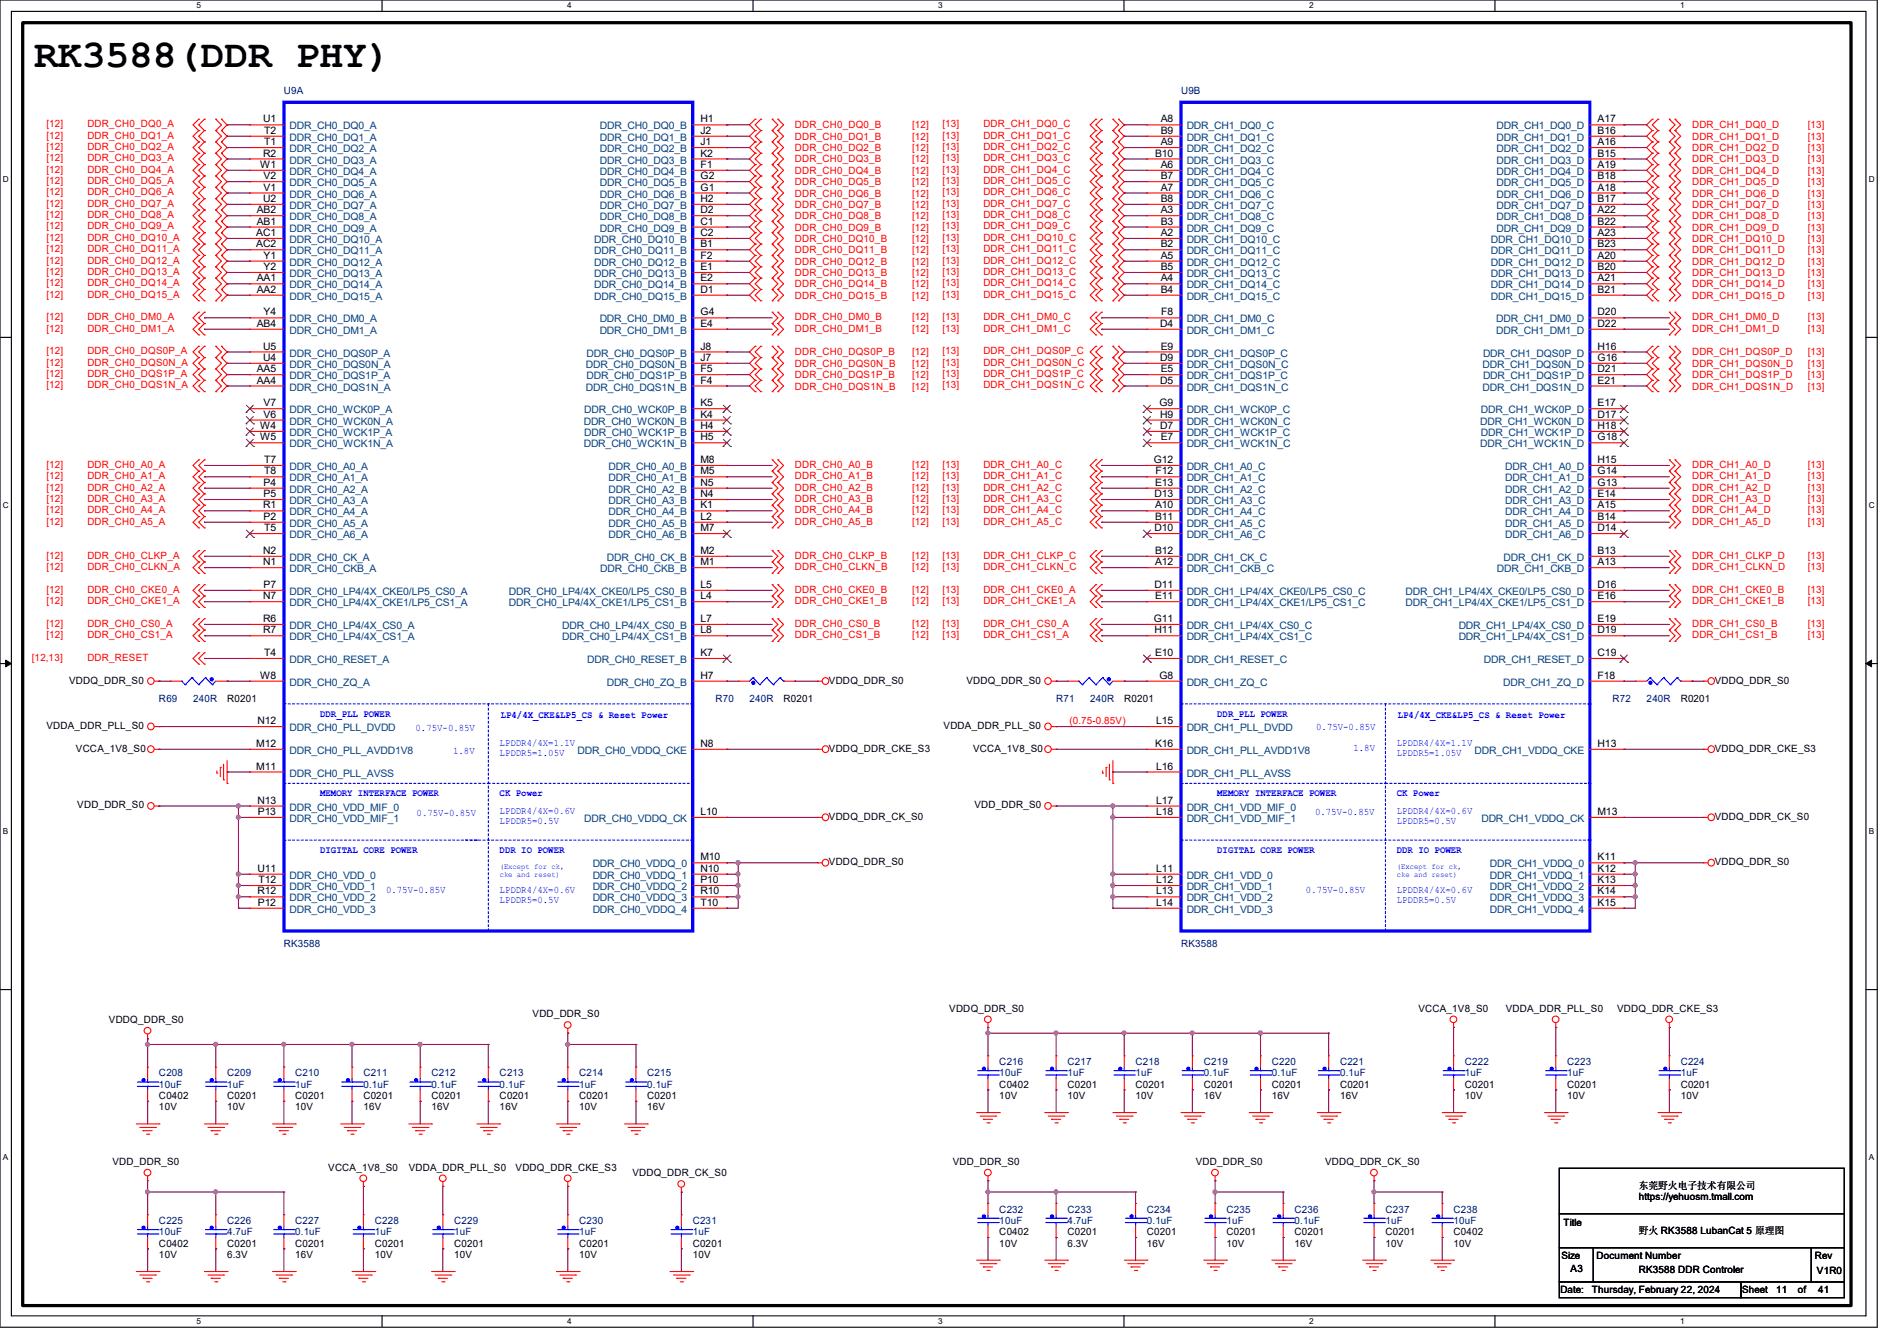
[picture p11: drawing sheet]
<svg xmlns="http://www.w3.org/2000/svg" width="297mm" height="210mm" viewBox="0 0 297 210" stroke-linecap="round" stroke-linejoin="round" font-family="sans-serif">
<defs><g id="words">
<text font-size="6.2" x="5.3" y="10.5">RK3588(DDR PHY)</text>
<g font-size="1.6" fill="#000080">
<text x="44.4" y="14.8">U9A</text>
<text x="184.9" y="14.8">U9B</text>
<text x="24.9" y="109.9">R69</text>
<text x="30.2" y="109.9">240R</text>
<text x="112" y="109.9">R70</text>
<text x="117.4" y="109.9">240R</text>
<text x="165.4" y="109.9">R71</text>
<text x="170.7" y="109.9">240R</text>
<text x="252.5" y="109.9">R72</text>
<text x="257.8" y="109.9">240R</text>
<text x="44.4" y="148.3">RK3588</text>
<text x="184.9" y="148.3">RK3588</text>
<text x="156.5" y="166.8">C216</text>
<text x="167.1" y="166.8">C217</text>
<text x="177.8" y="166.8">C218</text>
<text x="188.5" y="166.8">C219</text>
<text x="199.1" y="166.8">C220</text>
<text x="209.8" y="166.8">C221</text>
<text x="229.4" y="166.8">C222</text>
<text x="245.4" y="166.8">C223</text>
<text x="263.1" y="166.8">C224</text>
<text x="24.9" y="168.6">C208</text>
<text x="24.9" y="170.3">10uF</text>
<text x="35.6" y="168.6">C209</text>
<text x="35.6" y="170.3">1uF</text>
<text x="46.2" y="168.6">C210</text>
<text x="46.2" y="170.3">1uF</text>
<text x="56.9" y="168.6">C211</text>
<text x="56.9" y="170.3">0.1uF</text>
<text x="67.6" y="168.6">C212</text>
<text x="67.6" y="170.3">0.1uF</text>
<text x="78.2" y="168.6">C213</text>
<text x="78.2" y="170.3">0.1uF</text>
<text x="90.7" y="168.6">C214</text>
<text x="90.7" y="170.3">1uF</text>
<text x="101.3" y="168.6">C215</text>
<text x="101.3" y="170.3">0.1uF</text>
<text x="156.5" y="168.6">10uF</text>
<text x="167.1" y="168.6">1uF</text>
<text x="177.8" y="168.6">1uF</text>
<text x="188.5" y="168.6">0.1uF</text>
<text x="199.1" y="168.6">0.1uF</text>
<text x="209.8" y="168.6">0.1uF</text>
<text x="229.4" y="168.6">1uF</text>
<text x="245.4" y="168.6">1uF</text>
<text x="263.1" y="168.6">1uF</text>
<text x="24.9" y="191.7">C225</text>
<text x="35.6" y="191.7">C226</text>
<text x="46.2" y="191.7">C227</text>
<text x="58.7" y="191.7">C228</text>
<text x="71.1" y="191.7">C229</text>
<text x="90.7" y="191.7">C230</text>
<text x="108.5" y="191.7">C231</text>
<text x="156.5" y="189.9">C232</text>
<text x="156.5" y="191.7">10uF</text>
<text x="167.1" y="189.9">C233</text>
<text x="167.1" y="191.7">4.7uF</text>
<text x="179.6" y="189.9">C234</text>
<text x="179.6" y="191.7">0.1uF</text>
<text x="192" y="189.9">C235</text>
<text x="192" y="191.7">1uF</text>
<text x="202.7" y="189.9">C236</text>
<text x="202.7" y="191.7">0.1uF</text>
<text x="216.9" y="189.9">C237</text>
<text x="216.9" y="191.7">1uF</text>
<text x="227.6" y="189.9">C238</text>
<text x="227.6" y="191.7">10uF</text>
<text x="24.9" y="193.5">10uF</text>
<text x="35.6" y="193.5">4.7uF</text>
<text x="46.2" y="193.5">0.1uF</text>
<text x="58.7" y="193.5">1uF</text>
<text x="71.1" y="193.5">1uF</text>
<text x="90.7" y="193.5">1uF</text>
<text x="108.5" y="193.5">1uF</text>
</g>
<g font-size="1.6" fill="#f00">
<text x="7.3" y="19.9">[12]</text>
<text x="7.3" y="21.7">[12]</text>
<text x="7.3" y="23.5">[12]</text>
<text x="13.7" y="19.9">DDR_CH0_DQ0_A</text>
<text x="13.7" y="21.7">DDR_CH0_DQ1_A</text>
<text x="13.7" y="23.5">DDR_CH0_DQ2_A</text>
<text x="124.5" y="20.1">DDR_CH0_DQ0_B</text>
<text x="124.5" y="21.9">DDR_CH0_DQ1_B</text>
<text x="124.5" y="23.7">DDR_CH0_DQ2_B</text>
<text x="142.8" y="20.1">[12]</text>
<text x="142.8" y="21.9">[12]</text>
<text x="142.8" y="23.7">[12]</text>
<text x="147.6" y="19.9">[13]</text>
<text x="147.6" y="21.7">[13]</text>
<text x="147.6" y="23.5">[13]</text>
<text x="154" y="19.9">DDR_CH1_DQ0_C</text>
<text x="154" y="21.7">DDR_CH1_DQ1_C</text>
<text x="154" y="23.5">DDR_CH1_DQ2_C</text>
<text x="264.9" y="20.1">DDR_CH1_DQ0_D</text>
<text x="264.9" y="21.9">DDR_CH1_DQ1_D</text>
<text x="264.9" y="23.7">DDR_CH1_DQ2_D</text>
<text x="283" y="20.1">[13]</text>
<text x="283" y="21.9">[13]</text>
<text x="283" y="23.7">[13]</text>
<text x="7.3" y="25.3">[12]</text>
<text x="7.3" y="27.1">[12]</text>
<text x="7.3" y="28.8">[12]</text>
<text x="13.7" y="25.3">DDR_CH0_DQ3_A</text>
<text x="13.7" y="27.1">DDR_CH0_DQ4_A</text>
<text x="13.7" y="28.8">DDR_CH0_DQ5_A</text>
<text x="124.5" y="25.4">DDR_CH0_DQ3_B</text>
<text x="124.5" y="27.2">DDR_CH0_DQ4_B</text>
<text x="124.5" y="29">DDR_CH0_DQ5_B</text>
<text x="142.8" y="25.4">[12]</text>
<text x="142.8" y="27.2">[12]</text>
<text x="142.8" y="29">[12]</text>
<text x="147.6" y="25.3">[13]</text>
<text x="147.6" y="27.1">[13]</text>
<text x="147.6" y="28.8">[13]</text>
<text x="154" y="25.3">DDR_CH1_DQ3_C</text>
<text x="154" y="27.1">DDR_CH1_DQ4_C</text>
<text x="154" y="28.8">DDR_CH1_DQ5_C</text>
<text x="264.9" y="25.4">DDR_CH1_DQ3_D</text>
<text x="264.9" y="27.2">DDR_CH1_DQ4_D</text>
<text x="264.9" y="29">DDR_CH1_DQ5_D</text>
<text x="283" y="25.4">[13]</text>
<text x="283" y="27.2">[13]</text>
<text x="283" y="29">[13]</text>
<text x="7.3" y="30.6">[12]</text>
<text x="7.3" y="32.4">[12]</text>
<text x="7.3" y="34.2">[12]</text>
<text x="7.3" y="35.9">[12]</text>
<text x="13.7" y="30.6">DDR_CH0_DQ6_A</text>
<text x="13.7" y="32.4">DDR_CH0_DQ7_A</text>
<text x="13.7" y="34.2">DDR_CH0_DQ8_A</text>
<text x="13.7" y="35.9">DDR_CH0_DQ9_A</text>
<text x="124.5" y="30.8">DDR_CH0_DQ6_B</text>
<text x="124.5" y="32.6">DDR_CH0_DQ7_B</text>
<text x="124.5" y="34.3">DDR_CH0_DQ8_B</text>
<text x="142.8" y="30.8">[12]</text>
<text x="142.8" y="32.6">[12]</text>
<text x="142.8" y="34.3">[12]</text>
<text x="147.6" y="30.6">[13]</text>
<text x="147.6" y="32.4">[13]</text>
<text x="147.6" y="34.2">[13]</text>
<text x="147.6" y="35.9">[13]</text>
<text x="154" y="30.6">DDR_CH1_DQ6_C</text>
<text x="154" y="32.4">DDR_CH1_DQ7_C</text>
<text x="154" y="34.2">DDR_CH1_DQ8_C</text>
<text x="154" y="35.9">DDR_CH1_DQ9_C</text>
<text x="264.9" y="30.8">DDR_CH1_DQ6_D</text>
<text x="264.9" y="32.6">DDR_CH1_DQ7_D</text>
<text x="264.9" y="34.3">DDR_CH1_DQ8_D</text>
<text x="283" y="30.8">[13]</text>
<text x="283" y="32.6">[13]</text>
<text x="283" y="34.3">[13]</text>
<text x="7.3" y="37.7">[12]</text>
<text x="7.3" y="39.5">[12]</text>
<text x="7.3" y="41.3">[12]</text>
<text x="13.7" y="37.7">DDR_CH0_DQ10_A</text>
<text x="13.7" y="39.5">DDR_CH0_DQ11_A</text>
<text x="13.7" y="41.3">DDR_CH0_DQ12_A</text>
<text x="124.5" y="36.1">DDR_CH0_DQ9_B</text>
<text x="124.5" y="37.9">DDR_CH0_DQ10_B</text>
<text x="124.5" y="39.7">DDR_CH0_DQ11_B</text>
<text x="124.5" y="41.4">DDR_CH0_DQ12_B</text>
<text x="142.8" y="36.1">[12]</text>
<text x="142.8" y="37.9">[12]</text>
<text x="142.8" y="39.7">[12]</text>
<text x="142.8" y="41.4">[12]</text>
<text x="147.6" y="37.7">[13]</text>
<text x="147.6" y="39.5">[13]</text>
<text x="147.6" y="41.3">[13]</text>
<text x="154" y="37.7">DDR_CH1_DQ10_C</text>
<text x="154" y="39.5">DDR_CH1_DQ11_C</text>
<text x="154" y="41.3">DDR_CH1_DQ12_C</text>
<text x="264.9" y="36.1">DDR_CH1_DQ9_D</text>
<text x="264.9" y="37.9">DDR_CH1_DQ10_D</text>
<text x="264.9" y="39.7">DDR_CH1_DQ11_D</text>
<text x="264.9" y="41.4">DDR_CH1_DQ12_D</text>
<text x="283" y="36.1">[13]</text>
<text x="283" y="37.9">[13]</text>
<text x="283" y="39.7">[13]</text>
<text x="283" y="41.4">[13]</text>
<text x="7.3" y="43.1">[12]</text>
<text x="7.3" y="44.8">[12]</text>
<text x="7.3" y="46.6">[12]</text>
<text x="13.7" y="43.1">DDR_CH0_DQ13_A</text>
<text x="13.7" y="44.8">DDR_CH0_DQ14_A</text>
<text x="13.7" y="46.6">DDR_CH0_DQ15_A</text>
<text x="124.5" y="43.2">DDR_CH0_DQ13_B</text>
<text x="124.5" y="45">DDR_CH0_DQ14_B</text>
<text x="124.5" y="46.8">DDR_CH0_DQ15_B</text>
<text x="142.8" y="43.2">[12]</text>
<text x="142.8" y="45">[12]</text>
<text x="142.8" y="46.8">[12]</text>
<text x="147.6" y="43.1">[13]</text>
<text x="147.6" y="44.8">[13]</text>
<text x="147.6" y="46.6">[13]</text>
<text x="154" y="43.1">DDR_CH1_DQ13_C</text>
<text x="154" y="44.8">DDR_CH1_DQ14_C</text>
<text x="154" y="46.6">DDR_CH1_DQ15_C</text>
<text x="264.9" y="43.2">DDR_CH1_DQ13_D</text>
<text x="264.9" y="45">DDR_CH1_DQ14_D</text>
<text x="264.9" y="46.8">DDR_CH1_DQ15_D</text>
<text x="283" y="43.2">[13]</text>
<text x="283" y="45">[13]</text>
<text x="283" y="46.8">[13]</text>
<text x="7.3" y="50.2">[12]</text>
<text x="7.3" y="51.9">[12]</text>
<text x="13.7" y="50.2">DDR_CH0_DM0_A</text>
<text x="13.7" y="51.9">DDR_CH0_DM1_A</text>
<text x="124.5" y="50.2">DDR_CH0_DM0_B</text>
<text x="124.5" y="51.9">DDR_CH0_DM1_B</text>
<text x="142.8" y="50.2">[12]</text>
<text x="142.8" y="51.9">[12]</text>
<text x="147.6" y="50.2">[13]</text>
<text x="147.6" y="51.9">[13]</text>
<text x="154" y="50.2">DDR_CH1_DM0_C</text>
<text x="154" y="51.9">DDR_CH1_DM1_C</text>
<text x="264.9" y="50.2">DDR_CH1_DM0_D</text>
<text x="264.9" y="51.9">DDR_CH1_DM1_D</text>
<text x="283" y="50.2">[13]</text>
<text x="283" y="51.9">[13]</text>
<text x="7.3" y="55.5">[12]</text>
<text x="7.3" y="57.3">[12]</text>
<text x="7.3" y="59.1">[12]</text>
<text x="13.7" y="55.5">DDR_CH0_DQS0P_A</text>
<text x="13.7" y="57.3">DDR_CH0_DQS0N_A</text>
<text x="13.7" y="59.1">DDR_CH0_DQS1P_A</text>
<text x="124.5" y="55.7">DDR_CH0_DQS0P_B</text>
<text x="124.5" y="57.4">DDR_CH0_DQS0N_B</text>
<text x="124.5" y="59.2">DDR_CH0_DQS1P_B</text>
<text x="142.8" y="55.7">[12]</text>
<text x="142.8" y="57.4">[12]</text>
<text x="142.8" y="59.2">[12]</text>
<text x="147.6" y="55.5">[13]</text>
<text x="147.6" y="57.3">[13]</text>
<text x="147.6" y="59.1">[13]</text>
<text x="154" y="55.5">DDR_CH1_DQS0P_C</text>
<text x="154" y="57.3">DDR_CH1_DQS0N_C</text>
<text x="154" y="59.1">DDR_CH1_DQS1P_C</text>
<text x="264.9" y="55.7">DDR_CH1_DQS0P_D</text>
<text x="264.9" y="57.4">DDR_CH1_DQS0N_D</text>
<text x="264.9" y="59.2">DDR_CH1_DQS1P_D</text>
<text x="283" y="55.7">[13]</text>
<text x="283" y="57.4">[13]</text>
<text x="283" y="59.2">[13]</text>
<text x="7.3" y="60.8">[12]</text>
<text x="13.7" y="60.8">DDR_CH0_DQS1N_A</text>
<text x="124.5" y="61">DDR_CH0_DQS1N_B</text>
<text x="142.8" y="61">[12]</text>
<text x="147.6" y="60.8">[13]</text>
<text x="154" y="60.8">DDR_CH1_DQS1N_C</text>
<text x="264.9" y="61">DDR_CH1_DQS1N_D</text>
<text x="283" y="61">[13]</text>
<text x="7.3" y="73.3">[12]</text>
<text x="7.3" y="75.1">[12]</text>
<text x="7.3" y="76.8">[12]</text>
<text x="13.7" y="73.3">DDR_CH0_A0_A</text>
<text x="13.7" y="75.1">DDR_CH0_A1_A</text>
<text x="13.7" y="76.8">DDR_CH0_A2_A</text>
<text x="124.5" y="73.3">DDR_CH0_A0_B</text>
<text x="124.5" y="75.1">DDR_CH0_A1_B</text>
<text x="124.5" y="76.8">DDR_CH0_A2_B</text>
<text x="142.8" y="73.3">[12]</text>
<text x="142.8" y="75.1">[12]</text>
<text x="142.8" y="76.8">[12]</text>
<text x="147.6" y="73.3">[13]</text>
<text x="147.6" y="75.1">[13]</text>
<text x="147.6" y="76.8">[13]</text>
<text x="154" y="73.3">DDR_CH1_A0_C</text>
<text x="154" y="75.1">DDR_CH1_A1_C</text>
<text x="154" y="76.8">DDR_CH1_A2_C</text>
<text x="264.9" y="73.3">DDR_CH1_A0_D</text>
<text x="264.9" y="75.1">DDR_CH1_A1_D</text>
<text x="264.9" y="76.8">DDR_CH1_A2_D</text>
<text x="283" y="73.3">[13]</text>
<text x="283" y="75.1">[13]</text>
<text x="283" y="76.8">[13]</text>
<text x="7.3" y="78.6">[12]</text>
<text x="7.3" y="80.4">[12]</text>
<text x="7.3" y="82.2">[12]</text>
<text x="13.7" y="78.6">DDR_CH0_A3_A</text>
<text x="13.7" y="80.4">DDR_CH0_A4_A</text>
<text x="13.7" y="82.2">DDR_CH0_A5_A</text>
<text x="124.5" y="78.6">DDR_CH0_A3_B</text>
<text x="124.5" y="80.4">DDR_CH0_A4_B</text>
<text x="124.5" y="82.2">DDR_CH0_A5_B</text>
<text x="142.8" y="78.6">[12]</text>
<text x="142.8" y="80.4">[12]</text>
<text x="142.8" y="82.2">[12]</text>
<text x="147.6" y="78.6">[13]</text>
<text x="147.6" y="80.4">[13]</text>
<text x="147.6" y="82.2">[13]</text>
<text x="154" y="78.6">DDR_CH1_A3_C</text>
<text x="154" y="80.4">DDR_CH1_A4_C</text>
<text x="154" y="82.2">DDR_CH1_A5_C</text>
<text x="264.9" y="78.6">DDR_CH1_A3_D</text>
<text x="264.9" y="80.4">DDR_CH1_A4_D</text>
<text x="264.9" y="82.2">DDR_CH1_A5_D</text>
<text x="283" y="78.6">[13]</text>
<text x="283" y="80.4">[13]</text>
<text x="283" y="82.2">[13]</text>
<text x="7.3" y="87.5">[12]</text>
<text x="7.3" y="89.3">[12]</text>
<text x="13.7" y="87.5">DDR_CH0_CLKP_A</text>
<text x="13.7" y="89.3">DDR_CH0_CLKN_A</text>
<text x="124.5" y="87.5">DDR_CH0_CLKP_B</text>
<text x="124.5" y="89.3">DDR_CH0_CLKN_B</text>
<text x="142.8" y="87.5">[12]</text>
<text x="142.8" y="89.3">[12]</text>
<text x="147.6" y="87.5">[13]</text>
<text x="147.6" y="89.3">[13]</text>
<text x="154" y="87.5">DDR_CH1_CLKP_C</text>
<text x="154" y="89.3">DDR_CH1_CLKN_C</text>
<text x="264.9" y="87.5">DDR_CH1_CLKP_D</text>
<text x="264.9" y="89.3">DDR_CH1_CLKN_D</text>
<text x="283" y="87.5">[13]</text>
<text x="283" y="89.3">[13]</text>
<text x="7.3" y="92.8">[12]</text>
<text x="7.3" y="94.6">[12]</text>
<text x="13.7" y="92.8">DDR_CH0_CKE0_A</text>
<text x="13.7" y="94.6">DDR_CH0_CKE1_A</text>
<text x="124.5" y="92.8">DDR_CH0_CKE0_B</text>
<text x="124.5" y="94.6">DDR_CH0_CKE1_B</text>
<text x="142.8" y="92.8">[12]</text>
<text x="142.8" y="94.6">[12]</text>
<text x="147.6" y="92.8">[13]</text>
<text x="147.6" y="94.6">[13]</text>
<text x="154" y="92.8">DDR_CH1_CKE0_A</text>
<text x="154" y="94.6">DDR_CH1_CKE1_A</text>
<text x="264.9" y="94.6">DDR_CH1_CKE1_B</text>
<text x="264.9" y="92.8">DDR_CH1_CKE0_B</text>
<text x="283" y="94.6">[13]</text>
<text x="283" y="92.8">[13]</text>
<text x="7.3" y="99.9">[12]</text>
<text x="7.3" y="98.2">[12]</text>
<text x="13.7" y="99.9">DDR_CH0_CS1_A</text>
<text x="13.7" y="98.2">DDR_CH0_CS0_A</text>
<text x="124.5" y="98.2">DDR_CH0_CS0_B</text>
<text x="124.5" y="99.9">DDR_CH0_CS1_B</text>
<text x="142.8" y="98.2">[12]</text>
<text x="142.8" y="99.9">[12]</text>
<text x="147.6" y="99.9">[13]</text>
<text x="147.6" y="98.2">[13]</text>
<text x="154" y="99.9">DDR_CH1_CS1_A</text>
<text x="154" y="98.2">DDR_CH1_CS0_A</text>
<text x="264.9" y="98.2">DDR_CH1_CS0_B</text>
<text x="264.9" y="99.9">DDR_CH1_CS1_B</text>
<text x="283" y="98.2">[13]</text>
<text x="283" y="99.9">[13]</text>
<text x="5" y="103.5">[12,13]</text>
<text x="13.7" y="103.5">DDR_RESET</text>
<text x="167.5" y="113.5">(0.75-0.85V)</text>
</g>
<g font-size="1.6">
<text x="41.2" y="19.2">U1</text>
<text x="41.4" y="22.7">T1</text>
<text x="41.4" y="21">T2</text>
<text x="109.7" y="19.2">H1</text>
<text x="109.7" y="22.7">J1</text>
<text x="109.7" y="21">J2</text>
<text x="181.7" y="19.2">A8</text>
<text x="181.7" y="22.7">A9</text>
<text x="181.7" y="21">B9</text>
<text x="250.1" y="22.7">A16</text>
<text x="250.1" y="19.2">A17</text>
<text x="250.1" y="21">B16</text>
<text x="40.7" y="26.3">W1</text>
<text x="41.2" y="24.5">R2</text>
<text x="41.3" y="29.8">V1</text>
<text x="41.3" y="28.1">V2</text>
<text x="109.7" y="26.3">F1</text>
<text x="109.7" y="29.8">G1</text>
<text x="109.7" y="28.1">G2</text>
<text x="109.7" y="24.5">K2</text>
<text x="180.8" y="24.5">B10</text>
<text x="181.7" y="26.3">A6</text>
<text x="181.7" y="29.8">A7</text>
<text x="181.7" y="28.1">B7</text>
<text x="250.1" y="29.8">A18</text>
<text x="250.1" y="26.3">A19</text>
<text x="250.1" y="24.5">B15</text>
<text x="250.1" y="28.1">B18</text>
<text x="40.2" y="35.2">AB1</text>
<text x="40.2" y="33.4">AB2</text>
<text x="41.2" y="31.6">U2</text>
<text x="109.7" y="35.2">C1</text>
<text x="109.7" y="33.4">D2</text>
<text x="109.7" y="31.6">H2</text>
<text x="181.7" y="33.4">A3</text>
<text x="181.7" y="35.2">B3</text>
<text x="181.7" y="31.6">B8</text>
<text x="250.1" y="33.4">A22</text>
<text x="250.1" y="31.6">B17</text>
<text x="250.1" y="35.2">B22</text>
<text x="40.1" y="37">AC1</text>
<text x="40.1" y="38.7">AC2</text>
<text x="41.3" y="40.5">Y1</text>
<text x="109.7" y="38.7">B1</text>
<text x="109.7" y="37">C2</text>
<text x="109.7" y="40.5">F2</text>
<text x="181.7" y="37">A2</text>
<text x="181.7" y="40.5">A5</text>
<text x="181.7" y="38.7">B2</text>
<text x="250.1" y="40.5">A20</text>
<text x="250.1" y="37">A23</text>
<text x="250.1" y="38.7">B23</text>
<text x="40.2" y="44.1">AA1</text>
<text x="40.2" y="45.8">AA2</text>
<text x="41.3" y="42.3">Y2</text>
<text x="109.7" y="45.8">D1</text>
<text x="109.7" y="42.3">E1</text>
<text x="109.7" y="44.1">E2</text>
<text x="181.7" y="44.1">A4</text>
<text x="181.7" y="45.8">B4</text>
<text x="181.7" y="42.3">B5</text>
<text x="250.1" y="44.1">A21</text>
<text x="250.1" y="42.3">B20</text>
<text x="250.1" y="45.8">B21</text>
<text x="40.2" y="51.2">AB4</text>
<text x="41.3" y="49.4">Y4</text>
<text x="109.7" y="51.2">E4</text>
<text x="109.7" y="49.4">G4</text>
<text x="181.6" y="51.2">D4</text>
<text x="181.8" y="49.4">F8</text>
<text x="250.1" y="49.4">D20</text>
<text x="250.1" y="51.2">D22</text>
<text x="40.2" y="58.3">AA5</text>
<text x="41.2" y="56.5">U4</text>
<text x="41.2" y="54.7">U5</text>
<text x="109.7" y="58.3">F5</text>
<text x="109.7" y="56.5">J7</text>
<text x="109.7" y="54.7">J8</text>
<text x="181.6" y="56.5">D9</text>
<text x="181.7" y="58.3">E5</text>
<text x="181.7" y="54.7">E9</text>
<text x="250.1" y="58.3">D21</text>
<text x="250.1" y="56.5">G16</text>
<text x="250.1" y="54.7">H16</text>
<text x="40.2" y="60.1">AA4</text>
<text x="41.3" y="65.4">V6</text>
<text x="41.3" y="63.6">V7</text>
<text x="109.7" y="60.1">F4</text>
<text x="109.7" y="65.4">K4</text>
<text x="109.7" y="63.6">K5</text>
<text x="181.5" y="63.6">G9</text>
<text x="181.6" y="60.1">D5</text>
<text x="181.6" y="65.4">H9</text>
<text x="250.1" y="65.4">D17</text>
<text x="250.1" y="63.6">E17</text>
<text x="250.1" y="60.1">E21</text>
<text x="40.7" y="67.2">W4</text>
<text x="40.7" y="69">W5</text>
<text x="109.7" y="67.2">H4</text>
<text x="109.7" y="69">H5</text>
<text x="181.6" y="67.2">D7</text>
<text x="181.7" y="69">E7</text>
<text x="250.1" y="69">G18</text>
<text x="250.1" y="67.2">H18</text>
<text x="41.3" y="76.1">P4</text>
<text x="41.3" y="77.9">P5</text>
<text x="41.4" y="72.5">T7</text>
<text x="41.4" y="74.3">T8</text>
<text x="109.7" y="74.3">M5</text>
<text x="109.7" y="72.5">M8</text>
<text x="109.7" y="77.9">N4</text>
<text x="109.7" y="76.1">N5</text>
<text x="180.6" y="72.5">G12</text>
<text x="180.8" y="77.9">D13</text>
<text x="180.8" y="76.1">E13</text>
<text x="180.9" y="74.3">F12</text>
<text x="250.1" y="77.9">E14</text>
<text x="250.1" y="76.1">G13</text>
<text x="250.1" y="74.3">G14</text>
<text x="250.1" y="72.5">H15</text>
<text x="41.2" y="79.6">R1</text>
<text x="41.3" y="81.4">P2</text>
<text x="41.4" y="83.2">T5</text>
<text x="109.7" y="79.6">K1</text>
<text x="109.7" y="81.4">L2</text>
<text x="109.7" y="83.2">M7</text>
<text x="180.8" y="83.2">D10</text>
<text x="180.8" y="79.6">A10</text>
<text x="180.8" y="81.4">B11</text>
<text x="250.1" y="79.6">A15</text>
<text x="250.1" y="81.4">B14</text>
<text x="250.1" y="83.2">D14</text>
<text x="41.2" y="88.5">N1</text>
<text x="41.2" y="86.7">N2</text>
<text x="109.7" y="88.5">M1</text>
<text x="109.7" y="86.7">M2</text>
<text x="180.8" y="88.5">A12</text>
<text x="180.8" y="86.7">B12</text>
<text x="250.1" y="88.5">A13</text>
<text x="250.1" y="86.7">B13</text>
<text x="41.2" y="93.9">N7</text>
<text x="41.3" y="92.1">P7</text>
<text x="109.7" y="93.9">L4</text>
<text x="109.7" y="92.1">L5</text>
<text x="180.8" y="92.1">D11</text>
<text x="180.8" y="93.9">E11</text>
<text x="250.1" y="92.1">D16</text>
<text x="250.1" y="93.9">E16</text>
<text x="41.2" y="97.4">R6</text>
<text x="41.2" y="99.2">R7</text>
<text x="109.7" y="97.4">L7</text>
<text x="109.7" y="99.2">L8</text>
<text x="180.6" y="97.4">G11</text>
<text x="180.8" y="99.2">H11</text>
<text x="250.1" y="99.2">D19</text>
<text x="250.1" y="97.4">E19</text>
<text x="10.8" y="107.1">VDDQ_DDR_S0</text>
<text x="40.7" y="106.3">W8</text>
<text x="41.4" y="102.7">T4</text>
<text x="109.7" y="106.3">H7</text>
<text x="109.7" y="102.7">K7</text>
<text x="129.8" y="107.1">VDDQ_DDR_S0</text>
<text x="151.3" y="107.1">VDDQ_DDR_S0</text>
<text x="180.8" y="102.7">E10</text>
<text x="181.5" y="106.3">G8</text>
<text x="250.1" y="102.7">C19</text>
<text x="250.1" y="106.3">F18</text>
<text x="268.5" y="107.1">VDDQ_DDR_S0</text>
<text x="35.6" y="109.9">R0201</text>
<text x="40.3" y="113.4">N12</text>
<text x="122.7" y="109.9">R0201</text>
<text x="176" y="109.9">R0201</text>
<text x="181" y="113.4">L15</text>
<text x="263.1" y="109.9">R0201</text>
<text x="7.3" y="114.2">VDDA_DDR_PLL_S0</text>
<text x="11.9" y="117.7">VCCA_1V8_S0</text>
<text x="40.1" y="117">M12</text>
<text x="109.7" y="117">N8</text>
<text x="129.8" y="117.7">VDDQ_DDR_CKE_S3</text>
<text x="147.7" y="114.2">VDDA_DDR_PLL_S0</text>
<text x="152.4" y="117.7">VCCA_1V8_S0</text>
<text x="180.8" y="117">K16</text>
<text x="250.1" y="117">H13</text>
<text x="268.5" y="117.7">VDDQ_DDR_CKE_S3</text>
<text x="40.1" y="120.5">M11</text>
<text x="40.3" y="125.9">N13</text>
<text x="181" y="120.5">L16</text>
<text x="181" y="125.9">L17</text>
<text x="12.1" y="126.6">VDD_DDR_S0</text>
<text x="40.4" y="127.6">P13</text>
<text x="109.7" y="127.6">L10</text>
<text x="129.8" y="128.4">VDDQ_DDR_CK_S0</text>
<text x="152.6" y="126.6">VDD_DDR_S0</text>
<text x="181" y="127.6">L18</text>
<text x="250.1" y="127.6">M13</text>
<text x="268.5" y="128.4">VDDQ_DDR_CK_S0</text>
<text x="40.3" y="136.5">U11</text>
<text x="109.7" y="134.7">M10</text>
<text x="109.7" y="136.5">N10</text>
<text x="129.8" y="135.5">VDDQ_DDR_S0</text>
<text x="181" y="136.5">L11</text>
<text x="250.1" y="134.7">K11</text>
<text x="250.1" y="136.5">K12</text>
<text x="268.5" y="135.5">VDDQ_DDR_S0</text>
<text x="40.3" y="140.1">R12</text>
<text x="40.4" y="141.9">P12</text>
<text x="40.5" y="138.3">T12</text>
<text x="109.7" y="138.3">P10</text>
<text x="109.7" y="140.1">R10</text>
<text x="109.7" y="141.9">T10</text>
<text x="181" y="138.3">L12</text>
<text x="181" y="140.1">L13</text>
<text x="181" y="141.9">L14</text>
<text x="250.1" y="138.3">K13</text>
<text x="250.1" y="140.1">K14</text>
<text x="250.1" y="141.9">K15</text>
<text x="17.1" y="160.2">VDDQ_DDR_S0</text>
<text x="83.4" y="159.3">VDD_DDR_S0</text>
<text x="148.6" y="158.5">VDDQ_DDR_S0</text>
<text x="222.1" y="158.5">VCCA_1V8_S0</text>
<text x="235.8" y="158.5">VDDA_DDR_PLL_S0</text>
<text x="253.2" y="158.5">VDDQ_DDR_CKE_S3</text>
<text x="24.9" y="172.1">C0402</text>
<text x="24.9" y="173.9">10V</text>
<text x="35.6" y="172.1">C0201</text>
<text x="35.6" y="173.9">10V</text>
<text x="46.2" y="172.1">C0201</text>
<text x="46.2" y="173.9">10V</text>
<text x="56.9" y="172.1">C0201</text>
<text x="56.9" y="173.9">16V</text>
<text x="67.6" y="172.1">C0201</text>
<text x="67.6" y="173.9">16V</text>
<text x="78.2" y="172.1">C0201</text>
<text x="78.2" y="173.9">16V</text>
<text x="90.7" y="172.1">C0201</text>
<text x="90.7" y="173.9">10V</text>
<text x="101.3" y="172.1">C0201</text>
<text x="101.3" y="173.9">16V</text>
<text x="156.5" y="170.3">C0402</text>
<text x="156.5" y="172.1">10V</text>
<text x="167.1" y="170.3">C0201</text>
<text x="167.1" y="172.1">10V</text>
<text x="177.8" y="170.3">C0201</text>
<text x="177.8" y="172.1">10V</text>
<text x="188.5" y="170.3">C0201</text>
<text x="188.5" y="172.1">16V</text>
<text x="199.1" y="170.3">C0201</text>
<text x="199.1" y="172.1">16V</text>
<text x="209.8" y="170.3">C0201</text>
<text x="209.8" y="172.1">16V</text>
<text x="229.4" y="170.3">C0201</text>
<text x="229.4" y="172.1">10V</text>
<text x="245.4" y="170.3">C0201</text>
<text x="245.4" y="172.1">10V</text>
<text x="263.1" y="170.3">C0201</text>
<text x="263.1" y="172.1">10V</text>
<text x="17.6" y="182.5">VDD_DDR_S0</text>
<text x="51.4" y="183.3">VCCA_1V8_S0</text>
<text x="64" y="183.3">VDDA_DDR_PLL_S0</text>
<text x="80.7" y="183.3">VDDQ_DDR_CKE_S3</text>
<text x="99" y="184.2">VDDQ_DDR_CK_S0</text>
<text x="149.2" y="182.5">VDD_DDR_S0</text>
<text x="187.2" y="182.5">VDD_DDR_S0</text>
<text x="207.5" y="182.5">VDDQ_DDR_CK_S0</text>
<text x="256.6" y="186.2">东莞野火电子技术有限公司</text>
<text x="256.6" y="188">https://yehuosm.tmall.com</text>
<text x="24.9" y="195.2">C0402</text>
<text x="24.9" y="197">10V</text>
<text x="35.6" y="195.2">C0201</text>
<text x="35.6" y="197">6.3V</text>
<text x="46.2" y="195.2">C0201</text>
<text x="46.2" y="197">16V</text>
<text x="58.7" y="195.2">C0201</text>
<text x="58.7" y="197">10V</text>
<text x="71.1" y="195.2">C0201</text>
<text x="71.1" y="197">10V</text>
<text x="90.7" y="195.2">C0201</text>
<text x="90.7" y="197">10V</text>
<text x="108.5" y="195.2">C0201</text>
<text x="108.5" y="197">10V</text>
<text x="156.5" y="193.5">C0402</text>
<text x="156.5" y="195.2">10V</text>
<text x="167.1" y="193.5">C0201</text>
<text x="167.1" y="195.2">6.3V</text>
<text x="179.6" y="193.5">C0201</text>
<text x="179.6" y="195.2">16V</text>
<text x="192" y="193.5">C0201</text>
<text x="192" y="195.2">10V</text>
<text x="202.7" y="193.5">C0201</text>
<text x="202.7" y="195.2">16V</text>
<text x="216.9" y="193.5">C0201</text>
<text x="216.9" y="195.2">10V</text>
<text x="227.6" y="193.5">C0402</text>
<text x="227.6" y="195.2">10V</text>
<text x="244.5" y="197.2">Size</text>
<text x="244.8" y="192">Title</text>
<text x="250" y="197.2">Document Number</text>
<text x="256.6" y="193.3">野火 RK3588 LubanCat 5 原理图</text>
<text x="284.1" y="197.2">Rev</text>
<text x="244.3" y="202.5">Date:</text>
<text x="245.9" y="199.1">A3</text>
<text x="249.3" y="202.5">Thursday, February 22, 2024</text>
<text x="256.6" y="199.3">RK3588 DDR Controler</text>
<text x="272.8" y="202.5">Sheet</text>
<text x="278.1" y="202.5">11</text>
<text x="281.5" y="202.5">of</text>
<text x="284.5" y="199.5">V1R0</text>
<text x="284.7" y="202.5">41</text>
</g>
<g font-size="1.6" fill="#004080">
<text x="45.3" y="23.8">DDR_CH0_DQ2_A</text>
<text x="45.3" y="22.1">DDR_CH0_DQ1_A</text>
<text x="45.3" y="20.3">DDR_CH0_DQ0_A</text>
<text x="93.9" y="20.3">DDR_CH0_DQ0_B</text>
<text x="93.9" y="23.8">DDR_CH0_DQ2_B</text>
<text x="93.9" y="22.1">DDR_CH0_DQ1_B</text>
<text x="185.8" y="20.3">DDR_CH1_DQ0_C</text>
<text x="185.8" y="23.8">DDR_CH1_DQ2_C</text>
<text x="185.8" y="22.1">DDR_CH1_DQ1_C</text>
<text x="234.3" y="23.8">DDR_CH1_DQ2_D</text>
<text x="234.3" y="20.3">DDR_CH1_DQ0_D</text>
<text x="234.3" y="22.1">DDR_CH1_DQ1_D</text>
<text x="45.3" y="25.6">DDR_CH0_DQ3_A</text>
<text x="45.3" y="29.2">DDR_CH0_DQ5_A</text>
<text x="45.3" y="27.4">DDR_CH0_DQ4_A</text>
<text x="93.9" y="27.4">DDR_CH0_DQ4_B</text>
<text x="93.9" y="29.2">DDR_CH0_DQ5_B</text>
<text x="93.9" y="25.6">DDR_CH0_DQ3_B</text>
<text x="185.8" y="27.4">DDR_CH1_DQ4_C</text>
<text x="185.8" y="29.2">DDR_CH1_DQ5_C</text>
<text x="185.8" y="25.6">DDR_CH1_DQ3_C</text>
<text x="234.3" y="27.4">DDR_CH1_DQ4_D</text>
<text x="234.3" y="25.6">DDR_CH1_DQ3_D</text>
<text x="234.3" y="29.2">DDR_CH1_DQ5_D</text>
<text x="45.3" y="32.7">DDR_CH0_DQ7_A</text>
<text x="45.3" y="30.9">DDR_CH0_DQ6_A</text>
<text x="45.3" y="34.5">DDR_CH0_DQ8_A</text>
<text x="93.9" y="34.5">DDR_CH0_DQ8_B</text>
<text x="93.9" y="30.9">DDR_CH0_DQ6_B</text>
<text x="93.9" y="32.7">DDR_CH0_DQ7_B</text>
<text x="185.8" y="34.5">DDR_CH1_DQ8_C</text>
<text x="185.8" y="30.9">DDR_CH1_DQ6_C</text>
<text x="185.8" y="32.7">DDR_CH1_DQ7_C</text>
<text x="234.3" y="30.9">DDR_CH1_DQ6_D</text>
<text x="234.3" y="34.5">DDR_CH1_DQ8_D</text>
<text x="234.3" y="32.7">DDR_CH1_DQ7_D</text>
<text x="45.3" y="41.6">DDR_CH0_DQ12_A</text>
<text x="45.3" y="36.3">DDR_CH0_DQ9_A</text>
<text x="45.3" y="38.1">DDR_CH0_DQ10_A</text>
<text x="45.3" y="39.8">DDR_CH0_DQ11_A</text>
<text x="93" y="39.8">DDR_CH0_DQ11_B</text>
<text x="93" y="38.1">DDR_CH0_DQ10_B</text>
<text x="93" y="41.6">DDR_CH0_DQ12_B</text>
<text x="93.9" y="36.3">DDR_CH0_DQ9_B</text>
<text x="185.8" y="38.1">DDR_CH1_DQ10_C</text>
<text x="185.8" y="41.6">DDR_CH1_DQ12_C</text>
<text x="185.8" y="39.8">DDR_CH1_DQ11_C</text>
<text x="185.8" y="36.3">DDR_CH1_DQ9_C</text>
<text x="233.4" y="41.6">DDR_CH1_DQ12_D</text>
<text x="233.4" y="38.1">DDR_CH1_DQ10_D</text>
<text x="233.4" y="39.8">DDR_CH1_DQ11_D</text>
<text x="234.3" y="36.3">DDR_CH1_DQ9_D</text>
<text x="45.3" y="43.4">DDR_CH0_DQ13_A</text>
<text x="45.3" y="45.2">DDR_CH0_DQ14_A</text>
<text x="45.3" y="46.9">DDR_CH0_DQ15_A</text>
<text x="93" y="46.9">DDR_CH0_DQ15_B</text>
<text x="93" y="43.4">DDR_CH0_DQ13_B</text>
<text x="93" y="45.2">DDR_CH0_DQ14_B</text>
<text x="185.8" y="45.2">DDR_CH1_DQ14_C</text>
<text x="185.8" y="46.9">DDR_CH1_DQ15_C</text>
<text x="185.8" y="43.4">DDR_CH1_DQ13_C</text>
<text x="233.4" y="45.2">DDR_CH1_DQ14_D</text>
<text x="233.4" y="43.4">DDR_CH1_DQ13_D</text>
<text x="233.4" y="46.9">DDR_CH1_DQ15_D</text>
<text x="45.3" y="50.5">DDR_CH0_DM0_A</text>
<text x="45.3" y="52.3">DDR_CH0_DM1_A</text>
<text x="93.9" y="52.3">DDR_CH0_DM1_B</text>
<text x="93.9" y="50.5">DDR_CH0_DM0_B</text>
<text x="185.8" y="52.3">DDR_CH1_DM1_C</text>
<text x="185.8" y="50.5">DDR_CH1_DM0_C</text>
<text x="234.3" y="50.5">DDR_CH1_DM0_D</text>
<text x="234.3" y="52.3">DDR_CH1_DM1_D</text>
<text x="45.3" y="57.6">DDR_CH0_DQS0N_A</text>
<text x="45.3" y="55.8">DDR_CH0_DQS0P_A</text>
<text x="45.3" y="59.4">DDR_CH0_DQS1P_A</text>
<text x="91.7" y="57.6">DDR_CH0_DQS0N_B</text>
<text x="91.8" y="59.4">DDR_CH0_DQS1P_B</text>
<text x="91.8" y="55.8">DDR_CH0_DQS0P_B</text>
<text x="185.8" y="57.6">DDR_CH1_DQS0N_C</text>
<text x="185.8" y="59.4">DDR_CH1_DQS1P_C</text>
<text x="185.8" y="55.8">DDR_CH1_DQS0P_C</text>
<text x="232.1" y="57.6">DDR_CH1_DQS0N_D</text>
<text x="232.2" y="59.4">DDR_CH1_DQS1P_D</text>
<text x="232.2" y="55.8">DDR_CH1_DQS0P_D</text>
<text x="45.3" y="64.7">DDR_CH0_WCK0P_A</text>
<text x="45.3" y="61.2">DDR_CH0_DQS1N_A</text>
<text x="91.5" y="64.7">DDR_CH0_WCK0P_B</text>
<text x="91.7" y="61.2">DDR_CH0_DQS1N_B</text>
<text x="185.8" y="61.2">DDR_CH1_DQS1N_C</text>
<text x="185.8" y="64.7">DDR_CH1_WCK0P_C</text>
<text x="231.9" y="64.7">DDR_CH1_WCK0P_D</text>
<text x="232.1" y="61.2">DDR_CH1_DQS1N_D</text>
<text x="45.3" y="66.5">DDR_CH0_WCK0N_A</text>
<text x="45.3" y="68.3">DDR_CH0_WCK1P_A</text>
<text x="45.3" y="70.1">DDR_CH0_WCK1N_A</text>
<text x="91.4" y="70.1">DDR_CH0_WCK1N_B</text>
<text x="91.4" y="66.5">DDR_CH0_WCK0N_B</text>
<text x="91.5" y="68.3">DDR_CH0_WCK1P_B</text>
<text x="185.8" y="68.3">DDR_CH1_WCK1P_C</text>
<text x="185.8" y="70.1">DDR_CH1_WCK1N_C</text>
<text x="185.8" y="66.5">DDR_CH1_WCK0N_C</text>
<text x="231.8" y="66.5">DDR_CH1_WCK0N_D</text>
<text x="231.8" y="70.1">DDR_CH1_WCK1N_D</text>
<text x="231.9" y="68.3">DDR_CH1_WCK1P_D</text>
<text x="45.3" y="73.6">DDR_CH0_A0_A</text>
<text x="45.3" y="75.4">DDR_CH0_A1_A</text>
<text x="45.3" y="77.2">DDR_CH0_A2_A</text>
<text x="95.3" y="75.4">DDR_CH0_A1_B</text>
<text x="95.3" y="73.6">DDR_CH0_A0_B</text>
<text x="95.3" y="77.2">DDR_CH0_A2_B</text>
<text x="185.8" y="73.6">DDR_CH1_A0_C</text>
<text x="185.8" y="75.4">DDR_CH1_A1_C</text>
<text x="185.8" y="77.2">DDR_CH1_A2_C</text>
<text x="235.7" y="77.2">DDR_CH1_A2_D</text>
<text x="235.7" y="75.4">DDR_CH1_A1_D</text>
<text x="235.7" y="73.6">DDR_CH1_A0_D</text>
<text x="45.3" y="79">DDR_CH0_A3_A</text>
<text x="45.3" y="80.7">DDR_CH0_A4_A</text>
<text x="45.3" y="82.5">DDR_CH0_A5_A</text>
<text x="95.3" y="80.7">DDR_CH0_A4_B</text>
<text x="95.3" y="82.5">DDR_CH0_A5_B</text>
<text x="95.3" y="79">DDR_CH0_A3_B</text>
<text x="185.8" y="79">DDR_CH1_A3_C</text>
<text x="185.8" y="80.7">DDR_CH1_A4_C</text>
<text x="185.8" y="82.5">DDR_CH1_A5_C</text>
<text x="235.7" y="80.7">DDR_CH1_A4_D</text>
<text x="235.7" y="82.5">DDR_CH1_A5_D</text>
<text x="235.7" y="79">DDR_CH1_A3_D</text>
<text x="45.3" y="89.6">DDR_CH0_CKB_A</text>
<text x="45.3" y="87.8">DDR_CH0_CK_A</text>
<text x="45.3" y="84.3">DDR_CH0_A6_A</text>
<text x="94" y="89.6">DDR_CH0_CKB_B</text>
<text x="95" y="87.8">DDR_CH0_CK_B</text>
<text x="95.3" y="84.3">DDR_CH0_A6_B</text>
<text x="185.8" y="89.6">DDR_CH1_CKB_C</text>
<text x="185.8" y="87.8">DDR_CH1_CK_C</text>
<text x="185.8" y="84.3">DDR_CH1_A6_C</text>
<text x="234.4" y="89.6">DDR_CH1_CKB_D</text>
<text x="235.4" y="87.8">DDR_CH1_CK_D</text>
<text x="235.7" y="84.3">DDR_CH1_A6_D</text>
<text x="45.3" y="95">DDR_CH0_LP4/4X_CKE1/LP5_CS1_A</text>
<text x="45.3" y="93.2">DDR_CH0_LP4/4X_CKE0/LP5_CS0_A</text>
<text x="79.7" y="95">DDR_CH0_LP4/4X_CKE1/LP5_CS1_B</text>
<text x="79.7" y="93.2">DDR_CH0_LP4/4X_CKE0/LP5_CS0_B</text>
<text x="185.8" y="93.2">DDR_CH1_LP4/4X_CKE0/LP5_CS0_C</text>
<text x="185.8" y="95">DDR_CH1_LP4/4X_CKE1/LP5_CS1_C</text>
<text x="220" y="93.2">DDR_CH1_LP4/4X_CKE0/LP5_CS0_D</text>
<text x="220" y="95">DDR_CH1_LP4/4X_CKE1/LP5_CS1_D</text>
<text x="45.3" y="98.5">DDR_CH0_LP4/4X_CS0_A</text>
<text x="45.3" y="100.3">DDR_CH0_LP4/4X_CS1_A</text>
<text x="88" y="98.5">DDR_CH0_LP4/4X_CS0_B</text>
<text x="88" y="100.3">DDR_CH0_LP4/4X_CS1_B</text>
<text x="185.8" y="98.5">DDR_CH1_LP4/4X_CS0_C</text>
<text x="185.8" y="100.3">DDR_CH1_LP4/4X_CS1_C</text>
<text x="228.4" y="100.3">DDR_CH1_LP4/4X_CS1_D</text>
<text x="228.4" y="98.5">DDR_CH1_LP4/4X_CS0_D</text>
<text x="45.3" y="103.8">DDR_CH0_RESET_A</text>
<text x="45.3" y="107.4">DDR_CH0_ZQ_A</text>
<text x="91.9" y="103.8">DDR_CH0_RESET_B</text>
<text x="95" y="107.4">DDR_CH0_ZQ_B</text>
<text x="185.8" y="103.8">DDR_CH1_RESET_C</text>
<text x="185.8" y="107.4">DDR_CH1_ZQ_C</text>
<text x="232.3" y="103.8">DDR_CH1_RESET_D</text>
<text x="235.4" y="107.4">DDR_CH1_ZQ_D</text>
<text x="45.3" y="118.1">DDR_CH0_PLL_AVDD1V8</text>
<text x="45.3" y="114.5">DDR_CH0_PLL_DVDD</text>
<text x="90.4" y="118.1">DDR_CH0_VDDQ_CKE</text>
<text x="185.8" y="118.1">DDR_CH1_PLL_AVDD1V8</text>
<text x="185.8" y="114.5">DDR_CH1_PLL_DVDD</text>
<text x="230.9" y="118.1">DDR_CH1_VDDQ_CKE</text>
<text x="45.3" y="121.6">DDR_CH0_PLL_AVSS</text>
<text x="185.8" y="121.6">DDR_CH1_PLL_AVSS</text>
<text x="45.3" y="128.7">DDR_CH0_VDD_MIF_1</text>
<text x="45.3" y="127">DDR_CH0_VDD_MIF_0</text>
<text x="91.5" y="128.7">DDR_CH0_VDDQ_CK</text>
<text x="185.8" y="128.7">DDR_CH1_VDD_MIF_1</text>
<text x="185.8" y="127">DDR_CH1_VDD_MIF_0</text>
<text x="231.9" y="128.7">DDR_CH1_VDDQ_CK</text>
<text x="45.3" y="137.6">DDR_CH0_VDD_0</text>
<text x="92.8" y="135.8">DDR_CH0_VDDQ_0</text>
<text x="92.8" y="137.6">DDR_CH0_VDDQ_1</text>
<text x="185.8" y="137.6">DDR_CH1_VDD_0</text>
<text x="233.3" y="135.8">DDR_CH1_VDDQ_0</text>
<text x="233.3" y="137.6">DDR_CH1_VDDQ_1</text>
<text x="45.3" y="143">DDR_CH0_VDD_3</text>
<text x="45.3" y="141.2">DDR_CH0_VDD_2</text>
<text x="45.3" y="139.4">DDR_CH0_VDD_1</text>
<text x="92.8" y="139.4">DDR_CH0_VDDQ_2</text>
<text x="92.8" y="141.2">DDR_CH0_VDDQ_3</text>
<text x="92.8" y="143">DDR_CH0_VDDQ_4</text>
<text x="185.8" y="139.4">DDR_CH1_VDD_1</text>
<text x="185.8" y="141.2">DDR_CH1_VDD_2</text>
<text x="185.8" y="143">DDR_CH1_VDD_3</text>
<text x="233.3" y="139.4">DDR_CH1_VDDQ_2</text>
<text x="233.3" y="141.2">DDR_CH1_VDDQ_3</text>
<text x="233.3" y="143">DDR_CH1_VDDQ_4</text>
</g>
<g font-size="1.6" fill="#00f">
<text x="50.1" y="112.2">DDR_PLL POWER</text>
<text x="78.4" y="112.4">LP4/4X_CKE&amp;LP5_CS &amp; Reset Power</text>
<text x="190.6" y="112.2">DDR_PLL POWER</text>
<text x="218.9" y="112.4">LP4/4X_CKE&amp;LP5_CS &amp; Reset Power</text>
<text x="65.1" y="114.5">0.75V-0.85V</text>
<text x="70.9" y="118">1.8V</text>
<text x="78.2" y="116.8">LPDDR4/4X=1.1V</text>
<text x="78.2" y="118.4">LPDDR5=1.05V</text>
<text x="206.1" y="114.3">0.75V-0.85V</text>
<text x="211.9" y="117.7">1.8V</text>
<text x="218.7" y="116.8">LPDDR4/4X=1.1V</text>
<text x="218.7" y="118.4">LPDDR5=1.05V</text>
<text x="50.1" y="124.7">MEMORY INTERFACE POWER</text>
<text x="78.2" y="124.7">CK Power</text>
<text x="190.6" y="124.7">MEMORY INTERFACE POWER</text>
<text x="218.7" y="124.7">CK Power</text>
<text x="65.2" y="127.8">0.75V-0.85V</text>
<text x="78.2" y="127.5">LPDDR4/4X=0.6V</text>
<text x="78.2" y="129">LPDDR5=0.5V</text>
<text x="205.9" y="127.6">0.75V-0.85V</text>
<text x="218.7" y="127.5">LPDDR4/4X=0.6V</text>
<text x="218.7" y="129">LPDDR5=0.5V</text>
<text x="50.1" y="133.6">DIGITAL CORE POWER</text>
<text x="78.2" y="133.6">DDR IO POWER</text>
<text x="190.6" y="133.6">DIGITAL CORE POWER</text>
<text x="218.7" y="133.6">DDR IO POWER</text>
<text x="60.5" y="139.9">0.75V-0.85V</text>
<text x="78.2" y="139.9">LPDDR4/4X=0.6V</text>
<text x="78.2" y="141.5">LPDDR5=0.5V</text>
<text x="204.5" y="139.9">0.75V-0.85V</text>
<text x="218.7" y="139.9">LPDDR4/4X=0.6V</text>
<text x="218.7" y="141.5">LPDDR5=0.5V</text>
</g>
<g font-size="1.3">
<text x="30.8" y="1.3">5</text>
<text x="88.8" y="1.3">4</text>
<text x="146.9" y="1.3">3</text>
<text x="205" y="1.3">2</text>
<text x="263.1" y="1.3">1</text>
<text x=".5" y="28.4">D</text>
<text x="292.6" y="28.4">D</text>
<text x=".5" y="79.5">C</text>
<text x="292.6" y="79.5">C</text>
<text x=".5" y="130.6">B</text>
<text x="292.6" y="130.6">B</text>
<text x=".5" y="181.7">A</text>
<text x="292.6" y="181.7">A</text>
<text x="30.8" y="207.4">5</text>
<text x="88.8" y="207.4">4</text>
<text x="146.9" y="207.4">3</text>
<text x="205" y="207.4">2</text>
<text x="263.1" y="207.4">1</text>
</g>
<g font-size="1.2" fill="#00f">
<text x="78.2" y="136.1">(Except for ck,</text>
<text x="78.2" y="137.4">cke and reset)</text>
<text x="218.7" y="136.1">(Except for ck,</text>
<text x="218.7" y="137.4">cke and reset)</text>
</g>
</g></defs>
<path d="M0 0h293.9v207.9h-293.9zM1.8 1.8h290.3v204.3h-290.3z" fill="none" stroke="#000" stroke-width=".17"/>
<g fill="#fff">
<path d="M30.8 .2h.7v1.4h-.7z"/>
<path d="M30.8 206.2h.7v1.4h-.7z"/>
</g>
<path d="M59.8 0v1.8M59.8 206.1v1.8" fill="none" stroke="#000" stroke-width=".17"/>
<g fill="#fff">
<path d="M88.8 .2h.7v1.4h-.7z"/>
<path d="M88.8 206.2h.7v1.4h-.7z"/>
</g>
<path d="M117.9 0v1.8M117.9 206.1v1.8" fill="none" stroke="#000" stroke-width=".17"/>
<g fill="#fff">
<path d="M146.9 .2h.7v1.4h-.7z"/>
<path d="M146.9 206.2h.7v1.4h-.7z"/>
</g>
<path d="M176 0v1.8M176 206.1v1.8" fill="none" stroke="#000" stroke-width=".17"/>
<g fill="#fff">
<path d="M205 .2h.7v1.4h-.7z"/>
<path d="M205 206.2h.7v1.4h-.7z"/>
</g>
<path d="M234.1 0v1.8M234.1 206.1v1.8" fill="none" stroke="#000" stroke-width=".17"/>
<g fill="#fff">
<path d="M263.1 .2h.6v1.4h-.6z"/>
<path d="M263.1 206.2h.6v1.4h-.6z"/>
<path d="M.5 27.3h.9v1.4h-.9z"/>
<path d="M292.6 27.3h.9v1.4h-.9z"/>
<path d="M.5 78.4h.9v1.4h-.9z"/>
<path d="M292.6 78.4h.9v1.4h-.9z"/>
</g>
<path d="M0 52.8h1.8M292.1 52.8h1.8" fill="none" stroke="#000" stroke-width=".17"/>
<g fill="#fff">
<path d="M.5 129.5h.8v1.4h-.8z"/>
<path d="M292.6 129.5h.8v1.4h-.8z"/>
</g>
<path d="M0 103.9h1.8M292.1 103.9h1.8" fill="none" stroke="#000" stroke-width=".17"/>
<path d="M.9 103.4l.9 .5-.9 .5zM292.1 103.9l.9-.5v1z" fill="#000" stroke="#000" stroke-width=".16"/>
<g fill="#fff">
<path d="M.5 180.5h.8v1.4h-.8z"/>
<path d="M292.6 180.5h.8v1.4h-.8z"/>
</g>
<path d="M0 155h1.8M292.1 155h1.8M244.1 183h44.7v7.1h-44.7zM244.1 190.1h44.7v5.3h-44.7zM244.1 195.4h5.4v5.3h-5.4zM249.5 195.4h34.1v5.3h-34.1zM283.6 195.4h5.2v5.3h-5.2zM244.1 200.7h28.5v2.5h-28.5zM272.6 200.7h16.2v2.5h-16.2z" fill="none" stroke="#000" stroke-width=".17"/>
<path d="M3.6 3.6h286.2v200.9h-286.2z" fill="none" stroke="#000" stroke-width=".51"/>
<g fill="none" stroke="#f00" stroke-width=".17">
<path d="M31.1 18.7h.1M31.1 18.7l-.9 .9 .9 .8M32 18.7h.1M32 18.7l-.9 .9 .9 .8M33.8 18.7h.1M33.8 18.7l.9 .9-.9 .8M34.7 18.7h.1M34.7 18.7l.9 .9-.9 .8M39.1 19.6h.1M39.1 19.6h5.3M108.5 19.6h5.3M113.8 19.6h.1"/>
<path d="M118.2 18.7h.1M118.2 18.7l-.9 .9 .9 .8M119.1 18.7h.1M119.1 18.7l-.9 .9 .9 .8M120.9 18.7h.1M120.9 18.7l.9 .9-.9 .8M121.8 18.7h.1M121.8 18.7l.9 .9-.9 .8M171.6 18.7h.1M171.6 18.7l-.9 .9 .9 .8M172.5 18.7h.1M172.5 18.7l-.9 .9 .9 .8"/>
<path d="M174.2 18.7h.1M174.2 18.7l.9 .9-.9 .8M175.1 18.7h.1M175.1 18.7l.9 .9-.9 .8M179.6 19.6h.1M179.6 19.6h5.3M248.9 19.6h5.4M254.3 19.6h.1M258.7 18.7h.1M258.7 18.7l-.9 .9 .9 .8M259.6 18.7h.1M259.6 18.7l-.9 .9 .9 .8"/>
<path d="M261.4 18.7h.1M261.4 18.7l.9 .9-.9 .8M262.3 18.7h.1M262.3 18.7l.8 .9-.8 .8M31.1 20.4h.1M31.1 22.2h.1M31.1 24h.1M31.1 25.8h.1M31.1 27.6h.1M31.1 29.3h.1M31.1 31.1h.1M31.1 32.9h.1"/>
<path d="M31.1 34.7h.1M31.1 36.4h.1M31.1 38.2h.1M31.1 24l-.9 .9 .9 .9M31.1 25.8l-.9 .9 .9 .9M31.1 20.4l-.9 .9 .9 .9M31.1 27.6l-.9 .8 .9 .9M31.1 22.2l-.9 .9 .9 .9M31.1 29.3l-.9 .9 .9 .9M31.1 31.1l-.9 .9 .9 .9M31.1 32.9l-.9 .9 .9 .9M31.1 34.7l-.9 .9 .9 .8"/>
<path d="M31.1 36.4l-.9 .9 .9 .9M31.1 38.2l-.9 .9 .9 .9M32 20.4h.1M32 22.2h.1M32 24h.1M32 25.8h.1M32 27.6h.1M32 29.3h.1M32 31.1h.1M32 32.9h.1M32 34.7h.1M32 36.4h.1"/>
<path d="M32 38.2h.1M32 22.2l-.9 .9 .9 .9M32 24l-.9 .9 .9 .9M32 20.4l-.9 .9 .9 .9M32 25.8l-.9 .9 .9 .9M32 27.6l-.9 .8 .9 .9M32 29.3l-.9 .9 .9 .9M32 31.1l-.9 .9 .9 .9M32 32.9l-.9 .9 .9 .9M32 34.7l-.9 .9 .9 .8M32 36.4l-.9 .9 .9 .9M32 38.2l-.9 .9 .9 .9"/>
<path d="M33.8 20.4h.1M33.8 22.2h.1M33.8 24h.1M33.8 25.8h.1M33.8 27.6h.1M33.8 29.3h.1M33.8 31.1h.1M33.8 32.9h.1M33.8 34.7h.1M33.8 36.4h.1M33.8 38.2h.1M33.8 22.2l.9 .9-.9 .9"/>
<path d="M33.8 20.4l.9 .9-.9 .9M33.8 24l.9 .9-.9 .9M33.8 25.8l.9 .9-.9 .9M33.8 27.6l.9 .8-.9 .9M33.8 29.3l.9 .9-.9 .9M33.8 31.1l.9 .9-.9 .9M33.8 32.9l.9 .9-.9 .9M33.8 34.7l.9 .9-.9 .8M33.8 36.4l.9 .9-.9 .9M33.8 38.2l.9 .9-.9 .9M34.7 20.4h.1M34.7 22.2h.1"/>
<path d="M34.7 24h.1M34.7 25.8h.1M34.7 27.6h.1M34.7 29.3h.1M34.7 31.1h.1M34.7 32.9h.1M34.7 34.7h.1M34.7 36.4h.1M34.7 38.2h.1M34.7 24l.9 .9-.9 .9M34.7 20.4l.9 .9-.9 .9M34.7 25.8l.9 .9-.9 .9"/>
<path d="M34.7 22.2l.9 .9-.9 .9M34.7 27.6l.9 .8-.9 .9M34.7 29.3l.9 .9-.9 .9M34.7 31.1l.9 .9-.9 .9M34.7 34.7l.9 .9-.9 .8M34.7 36.4l.9 .9-.9 .9M34.7 32.9l.9 .9-.9 .9M34.7 38.2l.9 .9-.9 .9M39.1 24.9h.1M39.1 23.1h.1M39.1 21.3h.1M39.1 32h.1"/>
<path d="M39.1 30.2h.1M39.1 28.4h.1M39.1 26.7h.1M39.1 35.6h.1M39.1 33.8h.1M39.1 37.3h.1M39.1 39.1h.1M39.1 37.3h5.3M39.1 33.8h5.3M39.1 26.7h5.3M39.1 30.2h5.3M39.1 23.1h5.3"/>
<path d="M39.1 39.1h5.3M39.1 35.6h5.3M39.1 28.4h5.3M39.1 32h5.3M39.1 21.3h5.3M39.1 24.9h5.3M108.5 37.3h5.3M108.5 33.8h5.3M108.5 26.7h5.3M108.5 30.2h5.3M108.5 23.1h5.3M108.5 39.1h5.3"/>
<path d="M108.5 35.6h5.3M108.5 28.4h5.3M108.5 32h5.3M108.5 21.3h5.3M108.5 24.9h5.3M113.8 39.1h.1M113.8 35.6h.1M113.8 37.3h.1M113.8 33.8h.1M113.8 26.7h.1M113.8 30.2h.1M113.8 28.4h.1"/>
<path d="M113.8 32h.1M113.8 23.1h.1M113.8 21.3h.1M113.8 24.9h.1M118.2 20.4h.1M118.2 22.2h.1M118.2 24h.1M118.2 25.8h.1M118.2 27.6h.1M118.2 29.3h.1M118.2 31.1h.1M118.2 32.9h.1"/>
<path d="M118.2 34.7h.1M118.2 36.4h.1M118.2 38.2h.1M118.2 24l-.9 .9 .9 .9M118.2 20.4l-.9 .9 .9 .9M118.2 25.8l-.9 .9 .9 .9M118.2 22.2l-.9 .9 .9 .9M118.2 27.6l-.9 .8 .9 .9M118.2 29.3l-.9 .9 .9 .9M118.2 31.1l-.9 .9 .9 .9M118.2 34.7l-.9 .9 .9 .8M118.2 36.4l-.9 .9 .9 .9"/>
<path d="M118.2 32.9l-.9 .9 .9 .9M118.2 38.2l-.9 .9 .9 .9M119.1 20.4h.1M119.1 22.2h.1M119.1 24h.1M119.1 25.8h.1M119.1 27.6h.1M119.1 29.3h.1M119.1 31.1h.1M119.1 32.9h.1M119.1 34.7h.1M119.1 36.4h.1"/>
<path d="M119.1 38.2h.1M119.1 22.2l-.9 .9 .9 .9M119.1 20.4l-.9 .9 .9 .9M119.1 24l-.9 .9 .9 .9M119.1 25.8l-.9 .9 .9 .9M119.1 27.6l-.9 .8 .9 .9M119.1 29.3l-.9 .9 .9 .9M119.1 31.1l-.9 .9 .9 .9M119.1 32.9l-.9 .9 .9 .9M119.1 34.7l-.9 .9 .9 .8M119.1 36.4l-.9 .9 .9 .9M119.1 38.2l-.9 .9 .9 .9"/>
<path d="M120.9 20.4h.1M120.9 22.2h.1M120.9 24h.1M120.9 25.8h.1M120.9 27.6h.1M120.9 29.3h.1M120.9 31.1h.1M120.9 32.9h.1M120.9 34.7h.1M120.9 36.4h.1M120.9 38.2h.1M120.9 22.2l.9 .9-.9 .9"/>
<path d="M120.9 24l.9 .9-.9 .9M120.9 20.4l.9 .9-.9 .9M120.9 25.8l.9 .9-.9 .9M120.9 27.6l.9 .8-.9 .9M120.9 29.3l.9 .9-.9 .9M120.9 31.1l.9 .9-.9 .9M120.9 32.9l.9 .9-.9 .9M120.9 34.7l.9 .9-.9 .8M120.9 36.4l.9 .9-.9 .9M120.9 38.2l.9 .9-.9 .9M121.8 20.4h.1M121.8 22.2h.1"/>
<path d="M121.8 24h.1M121.8 25.8h.1M121.8 27.6h.1M121.8 29.3h.1M121.8 31.1h.1M121.8 32.9h.1M121.8 34.7h.1M121.8 36.4h.1M121.8 38.2h.1M121.8 24l.9 .9-.9 .9M121.8 25.8l.9 .9-.9 .9M121.8 20.4l.9 .9-.9 .9"/>
<path d="M121.8 27.6l.9 .8-.9 .9M121.8 22.2l.9 .9-.9 .9M121.8 31.1l.9 .9-.9 .9M121.8 32.9l.9 .9-.9 .9M121.8 34.7l.9 .9-.9 .8M121.8 29.3l.9 .9-.9 .9M121.8 36.4l.9 .9-.9 .9M121.8 38.2l.9 .9-.9 .9M171.6 20.4h.1M171.6 22.2h.1M171.6 24h.1M171.6 25.8h.1"/>
<path d="M171.6 27.6h.1M171.6 29.3h.1M171.6 31.1h.1M171.6 32.9h.1M171.6 34.7h.1M171.6 36.4h.1M171.6 38.2h.1M171.6 24l-.9 .9 .9 .9M171.6 25.8l-.9 .9 .9 .9M171.6 20.4l-.9 .9 .9 .9M171.6 27.6l-.9 .8 .9 .9M171.6 22.2l-.9 .9 .9 .9"/>
<path d="M171.6 29.3l-.9 .9 .9 .9M171.6 31.1l-.9 .9 .9 .9M171.6 32.9l-.9 .9 .9 .9M171.6 34.7l-.9 .9 .9 .8M171.6 38.2l-.9 .9 .9 .9M171.6 36.4l-.9 .9 .9 .9M172.5 20.4h.1M172.5 22.2h.1M172.5 24h.1M172.5 25.8h.1M172.5 27.6h.1M172.5 29.3h.1"/>
<path d="M172.5 31.1h.1M172.5 32.9h.1M172.5 34.7h.1M172.5 36.4h.1M172.5 38.2h.1M172.5 22.2l-.9 .9 .9 .9M172.5 24l-.9 .9 .9 .9M172.5 20.4l-.9 .9 .9 .9M172.5 25.8l-.9 .9 .9 .9M172.5 27.6l-.9 .8 .9 .9M172.5 29.3l-.9 .9 .9 .9M172.5 31.1l-.9 .9 .9 .9"/>
<path d="M172.5 32.9l-.9 .9 .9 .9M172.5 34.7l-.9 .9 .9 .8M172.5 36.4l-.9 .9 .9 .9M172.5 38.2l-.9 .9 .9 .9M174.2 20.4h.1M174.2 22.2h.1M174.2 24h.1M174.2 25.8h.1M174.2 27.6h.1M174.2 29.3h.1M174.2 31.1h.1M174.2 32.9h.1"/>
<path d="M174.2 34.7h.1M174.2 36.4h.1M174.2 38.2h.1M174.2 22.2l.9 .9-.9 .9M174.2 20.4l.9 .9-.9 .9M174.2 24l.9 .9-.9 .9M174.2 25.8l.9 .9-.9 .9M174.2 27.6l.9 .8-.9 .9M174.2 29.3l.9 .9-.9 .9M174.2 32.9l.9 .9-.9 .9M174.2 31.1l.9 .9-.9 .9M174.2 34.7l.9 .9-.9 .8"/>
<path d="M174.2 36.4l.9 .9-.9 .9M174.2 38.2l.9 .9-.9 .9M175.1 20.4h.1M175.1 22.2h.1M175.1 24h.1M175.1 25.8h.1M175.1 27.6h.1M175.1 29.3h.1M175.1 31.1h.1M175.1 32.9h.1M175.1 34.7h.1M175.1 36.4h.1"/>
<path d="M175.1 38.2h.1M175.1 24l.9 .9-.9 .9M175.1 20.4l.9 .9-.9 .9M175.1 25.8l.9 .9-.9 .9M175.1 22.2l.9 .9-.9 .9M175.1 27.6l.9 .8-.9 .9M175.1 29.3l.9 .9-.9 .9M175.1 34.7l.9 .9-.9 .8M175.1 31.1l.9 .9-.9 .9M175.1 36.4l.9 .9-.9 .9M175.1 32.9l.9 .9-.9 .9M175.1 38.2l.9 .9-.9 .9"/>
<path d="M179.6 37.3h.1M179.6 33.8h.1M179.6 26.7h.1M179.6 30.2h.1M179.6 23.1h.1M179.6 39.1h.1M179.6 35.6h.1M179.6 28.4h.1M179.6 32h.1M179.6 21.3h.1M179.6 24.9h.1M179.6 37.3h5.3"/>
<path d="M179.6 33.8h5.3M179.6 26.7h5.3M179.6 30.2h5.3M179.6 23.1h5.3M179.6 39.1h5.3M179.6 35.6h5.3M179.6 28.4h5.3M179.6 32h5.3M179.6 21.3h5.3M179.6 24.9h5.3M248.9 37.3h5.4M248.9 33.8h5.4"/>
<path d="M248.9 26.7h5.4M248.9 30.2h5.4M248.9 23.1h5.4M248.9 39.1h5.4M248.9 35.6h5.4M248.9 28.4h5.4M248.9 32h5.4M248.9 21.3h5.4M248.9 24.9h5.4M254.3 23.1h.1M254.3 30.2h.1M254.3 26.7h.1"/>
<path d="M254.3 33.8h.1M254.3 37.3h.1M254.3 24.9h.1M254.3 21.3h.1M254.3 32h.1M254.3 28.4h.1M254.3 35.6h.1M254.3 39.1h.1M258.7 20.4h.1M258.7 22.2h.1M258.7 24h.1M258.7 25.8h.1"/>
<path d="M258.7 27.6h.1M258.7 29.3h.1M258.7 31.1h.1M258.7 32.9h.1M258.7 34.7h.1M258.7 36.4h.1M258.7 38.2h.1M258.7 24l-.9 .9 .9 .9M258.7 20.4l-.9 .9 .9 .9M258.7 25.8l-.9 .9 .9 .9M258.7 22.2l-.9 .9 .9 .9M258.7 27.6l-.9 .8 .9 .9"/>
<path d="M258.7 29.3l-.9 .9 .9 .9M258.7 31.1l-.9 .9 .9 .9M258.7 32.9l-.9 .9 .9 .9M258.7 34.7l-.9 .9 .9 .8M258.7 36.4l-.9 .9 .9 .9M258.7 38.2l-.9 .9 .9 .9M259.6 20.4h.1M259.6 22.2h.1M259.6 24h.1M259.6 25.8h.1M259.6 27.6h.1M259.6 29.3h.1"/>
<path d="M259.6 31.1h.1M259.6 32.9h.1M259.6 34.7h.1M259.6 36.4h.1M259.6 38.2h.1M259.6 22.2l-.9 .9 .9 .9M259.6 20.4l-.9 .9 .9 .9M259.6 24l-.9 .9 .9 .9M259.6 25.8l-.9 .9 .9 .9M259.6 27.6l-.9 .8 .9 .9M259.6 29.3l-.9 .9 .9 .9M259.6 31.1l-.9 .9 .9 .9"/>
<path d="M259.6 34.7l-.9 .9 .9 .8M259.6 32.9l-.9 .9 .9 .9M259.6 36.4l-.9 .9 .9 .9M259.6 38.2l-.9 .9 .9 .9M261.4 20.4h.1M261.4 22.2h.1M261.4 24h.1M261.4 25.8h.1M261.4 27.6h.1M261.4 29.3h.1M261.4 31.1h.1M261.4 32.9h.1"/>
<path d="M261.4 34.7h.1M261.4 36.4h.1M261.4 38.2h.1M261.4 22.2l.9 .9-.9 .9M261.4 24l.9 .9-.9 .9M261.4 20.4l.9 .9-.9 .9M261.4 25.8l.9 .9-.9 .9M261.4 29.3l.9 .9-.9 .9M261.4 31.1l.9 .9-.9 .9M261.4 27.6l.9 .8-.9 .9M261.4 32.9l.9 .9-.9 .9M261.4 34.7l.9 .9-.9 .8"/>
<path d="M261.4 36.4l.9 .9-.9 .9M261.4 38.2l.9 .9-.9 .9M262.3 20.4h.1M262.3 22.2h.1M262.3 24h.1M262.3 25.8h.1M262.3 27.6h.1M262.3 29.3h.1M262.3 31.1h.1M262.3 32.9h.1M262.3 34.7h.1M262.3 36.4h.1"/>
<path d="M262.3 38.2h.1M262.3 24l.8 .9-.8 .9M262.3 25.8l.8 .9-.8 .9M262.3 20.4l.8 .9-.8 .9M262.3 22.2l.8 .9-.8 .9M262.3 31.1l.8 .9-.8 .9M262.3 32.9l.8 .9-.8 .9M262.3 27.6l.8 .8-.8 .9M262.3 34.7l.8 .9-.8 .8M262.3 29.3l.8 .9-.8 .9M262.3 36.4l.8 .9-.8 .9M262.3 38.2l.8 .9-.8 .9"/>
<path d="M31.1 48.9h.1M31.1 50.7h.1M31.1 52.5h.1M31.1 54.2h.1M31.1 56h.1M31.1 57.8h.1M31.1 59.6h.1M31.1 40h.1M31.1 41.8h.1M31.1 43.6h.1M31.1 45.3h.1M31.1 47.1h.1"/>
<path d="M31.1 48.9l-.9 .9 .9 .9M31.1 50.7l-.9 .9 .9 .9M31.1 59.6l-.9 .9 .9 .8M31.1 54.2l-.9 .9 .9 .9M31.1 56l-.9 .9 .9 .9M31.1 57.8l-.9 .9 .9 .9M31.1 40l-.9 .9 .9 .9M31.1 41.8l-.9 .9 .9 .9M31.1 43.6l-.9 .8 .9 .9M31.1 45.3l-.9 .9 .9 .9M32 48.9h.1M32 50.7h.1"/>
<path d="M32 52.5h.1M32 54.2h.1M32 56h.1M32 57.8h.1M32 59.6h.1M32 40h.1M32 41.8h.1M32 43.6h.1M32 45.3h.1M32 47.1h.1M32 48.9l-.9 .9 .9 .9M32 50.7l-.9 .9 .9 .9"/>
<path d="M32 57.8l-.9 .9 .9 .9M32 54.2l-.9 .9 .9 .9M32 59.6l-.9 .9 .9 .8M32 56l-.9 .9 .9 .9M32 40l-.9 .9 .9 .9M32 41.8l-.9 .9 .9 .9M32 43.6l-.9 .8 .9 .9M32 45.3l-.9 .9 .9 .9M33.8 54.2h.1M33.8 56h.1M33.8 57.8h.1M33.8 59.6h.1"/>
<path d="M33.8 40h.1M33.8 41.8h.1M33.8 43.6h.1M33.8 45.3h.1M33.8 47.1h.1M33.8 45.3l.9 .9-.9 .9M33.8 54.2l.9 .9-.9 .9M33.8 57.8l.9 .9-.9 .9M33.8 56l.9 .9-.9 .9M33.8 59.6l.9 .9-.9 .8M33.8 40l.9 .9-.9 .9M33.8 41.8l.9 .9-.9 .9"/>
<path d="M33.8 43.6l.9 .8-.9 .9M34.7 56h.1M34.7 54.2h.1M34.7 57.8h.1M34.7 59.6h.1M34.7 40h.1M34.7 41.8h.1M34.7 43.6h.1M34.7 45.3h.1M34.7 47.1h.1M34.7 43.6l.9 .8-.9 .9M34.7 45.3l.9 .9-.9 .9"/>
<path d="M34.7 56l.9 .9-.9 .9M34.7 54.2l.9 .9-.9 .9M34.7 59.6l.9 .9-.9 .8M34.7 57.8l.9 .9-.9 .9M34.7 40l.9 .9-.9 .9M34.7 41.8l.9 .9-.9 .9M39.1 56.9h.1M39.1 55.1h.1M39.1 40.9h.1M39.1 42.7h.1M39.1 49.8h.1M39.1 44.4h.1"/>
<path d="M39.1 46.2h.1M39.1 58.7h.1M39.1 51.6h.1M39.1 44.4h5.3M39.1 40.9h5.3M39.1 46.2h5.3M39.1 42.7h5.3M39.1 51.6h5.3M39.1 56.9h5.3M39.1 58.7h5.3M39.1 55.1h5.3M39.1 49.8h5.3"/>
<path d="M108.5 44.4h5.3M108.5 40.9h5.3M108.5 46.2h5.3M108.5 42.7h5.3M108.5 51.6h5.3M108.5 56.9h5.3M108.5 58.7h5.3M108.5 55.1h5.3M108.5 49.8h5.3M113.8 46.2h.1M113.8 42.7h.1M113.8 44.4h.1"/>
<path d="M113.8 51.6h.1M113.8 40.9h.1M113.8 58.7h.1M113.8 49.8h.1M113.8 56.9h.1M113.8 55.1h.1M118.2 54.2h.1M118.2 56h.1M118.2 57.8h.1M118.2 59.6h.1M118.2 40h.1M118.2 41.8h.1"/>
<path d="M118.2 43.6h.1M118.2 45.3h.1M118.2 47.1h.1M118.2 54.2l-.9 .9 .9 .9M118.2 43.6l-.9 .8 .9 .9M118.2 56l-.9 .9 .9 .9M118.2 59.6l-.9 .9 .9 .8M118.2 57.8l-.9 .9 .9 .9M118.2 40l-.9 .9 .9 .9M118.2 41.8l-.9 .9 .9 .9M118.2 45.3l-.9 .9 .9 .9M119.1 56h.1"/>
<path d="M119.1 54.2h.1M119.1 57.8h.1M119.1 59.6h.1M119.1 40h.1M119.1 41.8h.1M119.1 43.6h.1M119.1 45.3h.1M119.1 47.1h.1M119.1 45.3l-.9 .9 .9 .9M119.1 54.2l-.9 .9 .9 .9M119.1 57.8l-.9 .9 .9 .9M119.1 56l-.9 .9 .9 .9"/>
<path d="M119.1 59.6l-.9 .9 .9 .8M119.1 40l-.9 .9 .9 .9M119.1 41.8l-.9 .9 .9 .9M119.1 43.6l-.9 .8 .9 .9M120.9 50.7h.1M120.9 48.9h.1M120.9 52.5h.1M120.9 56h.1M120.9 54.2h.1M120.9 57.8h.1M120.9 59.6h.1M120.9 40h.1"/>
<path d="M120.9 41.8h.1M120.9 43.6h.1M120.9 45.3h.1M120.9 47.1h.1M120.9 48.9l.9 .9-.9 .9M120.9 50.7l.9 .9-.9 .9M120.9 57.8l.9 .9-.9 .9M120.9 54.2l.9 .9-.9 .9M120.9 59.6l.9 .9-.9 .8M120.9 56l.9 .9-.9 .9M120.9 40l.9 .9-.9 .9M120.9 41.8l.9 .9-.9 .9"/>
<path d="M120.9 43.6l.9 .8-.9 .9M120.9 45.3l.9 .9-.9 .9M121.8 50.7h.1M121.8 48.9h.1M121.8 52.5h.1M121.8 56h.1M121.8 54.2h.1M121.8 57.8h.1M121.8 59.6h.1M121.8 40h.1M121.8 41.8h.1M121.8 43.6h.1"/>
<path d="M121.8 45.3h.1M121.8 47.1h.1M121.8 48.9l.9 .9-.9 .9M121.8 50.7l.9 .9-.9 .9M121.8 59.6l.9 .9-.9 .8M121.8 54.2l.9 .9-.9 .9M121.8 56l.9 .9-.9 .9M121.8 57.8l.9 .9-.9 .9M121.8 41.8l.9 .9-.9 .9M121.8 43.6l.9 .8-.9 .9M121.8 45.3l.9 .9-.9 .9M121.8 40l.9 .9-.9 .9"/>
<path d="M171.6 48.9h.1M171.6 50.7h.1M171.6 52.5h.1M171.6 54.2h.1M171.6 56h.1M171.6 57.8h.1M171.6 59.6h.1M171.6 40h.1M171.6 41.8h.1M171.6 43.6h.1M171.6 45.3h.1M171.6 47.1h.1"/>
<path d="M171.6 48.9l-.9 .9 .9 .9M171.6 50.7l-.9 .9 .9 .9M171.6 59.6l-.9 .9 .9 .8M171.6 54.2l-.9 .9 .9 .9M171.6 56l-.9 .9 .9 .9M171.6 57.8l-.9 .9 .9 .9M171.6 40l-.9 .9 .9 .9M171.6 41.8l-.9 .9 .9 .9M171.6 43.6l-.9 .8 .9 .9M171.6 45.3l-.9 .9 .9 .9M172.5 48.9h.1M172.5 50.7h.1"/>
<path d="M172.5 52.5h.1M172.5 54.2h.1M172.5 56h.1M172.5 57.8h.1M172.5 59.6h.1M172.5 40h.1M172.5 41.8h.1M172.5 43.6h.1M172.5 45.3h.1M172.5 47.1h.1M172.5 48.9l-.9 .9 .9 .9M172.5 50.7l-.9 .9 .9 .9"/>
<path d="M172.5 57.8l-.9 .9 .9 .9M172.5 54.2l-.9 .9 .9 .9M172.5 59.6l-.9 .9 .9 .8M172.5 56l-.9 .9 .9 .9M172.5 40l-.9 .9 .9 .9M172.5 41.8l-.9 .9 .9 .9M172.5 43.6l-.9 .8 .9 .9M172.5 45.3l-.9 .9 .9 .9M174.2 54.2h.1M174.2 56h.1M174.2 57.8h.1M174.2 59.6h.1"/>
<path d="M174.2 40h.1M174.2 41.8h.1M174.2 43.6h.1M174.2 45.3h.1M174.2 47.1h.1M174.2 45.3l.9 .9-.9 .9M174.2 54.2l.9 .9-.9 .9M174.2 57.8l.9 .9-.9 .9M174.2 56l.9 .9-.9 .9M174.2 59.6l.9 .9-.9 .8M174.2 40l.9 .9-.9 .9M174.2 43.6l.9 .8-.9 .9"/>
<path d="M174.2 41.8l.9 .9-.9 .9M175.1 56h.1M175.1 54.2h.1M175.1 57.8h.1M175.1 59.6h.1M175.1 40h.1M175.1 41.8h.1M175.1 43.6h.1M175.1 45.3h.1M175.1 47.1h.1M175.1 43.6l.9 .8-.9 .9M175.1 45.3l.9 .9-.9 .9"/>
<path d="M175.1 56l.9 .9-.9 .9M175.1 54.2l.9 .9-.9 .9M175.1 59.6l.9 .9-.9 .8M175.1 57.8l.9 .9-.9 .9M175.1 40l.9 .9-.9 .9M175.1 41.8l.9 .9-.9 .9M179.6 44.4h.1M179.6 40.9h.1M179.6 46.2h.1M179.6 42.7h.1M179.6 51.6h.1M179.6 56.9h.1"/>
<path d="M179.6 58.7h.1M179.6 55.1h.1M179.6 49.8h.1M179.6 44.4h5.3M179.6 40.9h5.3M179.6 46.2h5.3M179.6 42.7h5.3M179.6 51.6h5.3M179.6 56.9h5.3M179.6 58.7h5.3M179.6 55.1h5.3M179.6 49.8h5.3"/>
<path d="M248.9 44.4h5.4M248.9 40.9h5.4M248.9 46.2h5.4M248.9 42.7h5.4M248.9 51.6h5.4M248.9 56.9h5.4M248.9 58.7h5.4M248.9 55.1h5.4M248.9 49.8h5.4M254.3 40.9h.1M254.3 44.4h.1M254.3 42.7h.1"/>
<path d="M254.3 46.2h.1M254.3 49.8h.1M254.3 58.7h.1M254.3 51.6h.1M254.3 56.9h.1M254.3 55.1h.1M258.7 54.2h.1M258.7 56h.1M258.7 57.8h.1M258.7 59.6h.1M258.7 40h.1M258.7 41.8h.1"/>
<path d="M258.7 43.6h.1M258.7 45.3h.1M258.7 47.1h.1M258.7 54.2l-.9 .9 .9 .9M258.7 56l-.9 .9 .9 .9M258.7 59.6l-.9 .9 .9 .8M258.7 57.8l-.9 .9 .9 .9M258.7 40l-.9 .9 .9 .9M258.7 41.8l-.9 .9 .9 .9M258.7 43.6l-.9 .8 .9 .9M258.7 45.3l-.9 .9 .9 .9M259.6 56h.1"/>
<path d="M259.6 54.2h.1M259.6 57.8h.1M259.6 59.6h.1M259.6 40h.1M259.6 41.8h.1M259.6 43.6h.1M259.6 45.3h.1M259.6 47.1h.1M259.6 54.2l-.9 .9 .9 .9M259.6 57.8l-.9 .9 .9 .9M259.6 56l-.9 .9 .9 .9M259.6 59.6l-.9 .9 .9 .8"/>
<path d="M259.6 40l-.9 .9 .9 .9M259.6 41.8l-.9 .9 .9 .9M259.6 43.6l-.9 .8 .9 .9M259.6 45.3l-.9 .9 .9 .9M261.4 50.7h.1M261.4 48.9h.1M261.4 52.5h.1M261.4 56h.1M261.4 54.2h.1M261.4 57.8h.1M261.4 59.6h.1M261.4 40h.1"/>
<path d="M261.4 41.8h.1M261.4 43.6h.1M261.4 45.3h.1M261.4 47.1h.1M261.4 48.9l.9 .9-.9 .9M261.4 50.7l.9 .9-.9 .9M261.4 57.8l.9 .9-.9 .9M261.4 54.2l.9 .9-.9 .9M261.4 56l.9 .9-.9 .9M261.4 59.6l.9 .9-.9 .8M261.4 40l.9 .9-.9 .9M261.4 41.8l.9 .9-.9 .9"/>
<path d="M261.4 43.6l.9 .8-.9 .9M261.4 45.3l.9 .9-.9 .9M262.3 50.7h.1M262.3 48.9h.1M262.3 52.5h.1M262.3 56h.1M262.3 54.2h.1M262.3 57.8h.1M262.3 59.6h.1M262.3 40h.1M262.3 41.8h.1M262.3 43.6h.1"/>
<path d="M262.3 45.3h.1M262.3 47.1h.1M262.3 48.9l.8 .9-.8 .9M262.3 50.7l.8 .9-.8 .9M262.3 54.2l.8 .9-.8 .9M262.3 56l.8 .9-.8 .9M262.3 57.8l.8 .9-.8 .9M262.3 59.6l.8 .9-.8 .8M262.3 41.8l.8 .9-.8 .9M262.3 43.6l.8 .8-.8 .9M262.3 45.3l.8 .9-.8 .9M262.3 40l.8 .9-.8 .9"/>
<path d="M31.1 61.3h.1M31.1 72h.1M31.1 73.8h.1M31.1 75.6h.1M31.1 77.3h.1M31.1 79.1h.1M31.1 72l-.9 .9 .9 .9M31.1 73.8l-.9 .9 .9 .9M31.1 75.6l-.9 .9 .9 .8M31.1 77.3l-.9 .9 .9 .9M31.1 79.1l-.9 .9 .9 .9M32 61.3h.1"/>
<path d="M32 72h.1M32 73.8h.1M32 75.6h.1M32 77.3h.1M32 79.1h.1M32 72l-.9 .9 .9 .9M32 73.8l-.9 .9 .9 .9M32 75.6l-.9 .9 .9 .8M32 77.3l-.9 .9 .9 .9M32 79.1l-.9 .9 .9 .9M33.8 61.3h.1M34.7 61.3h.1"/>
<path d="M39.1 65.8h.1M39.1 64h.1M39.1 67.6h.1M39.1 69.3h.1M39.1 60.5h.1M39.1 72.9h.1M39.1 74.7h.1M39.1 76.5h.1M39.1 78.2h.1M39.1 60.5h5.3M39.1 67.6h5.3M39.1 69.3h5.3"/>
<path d="M39.1 64h5.3M39.1 65.8h5.3M39.1 78.2h5.3M39.1 76.5h5.3M39.1 74.7h5.3M39.1 72.9h5.3M108.5 60.5h5.3M108.5 67.6h5.3M108.5 69.3h5.3M108.5 64h5.3M108.5 65.8h5.3M108.5 78.2h5.3"/>
<path d="M108.5 76.5h5.3M108.5 74.7h5.3M108.5 72.9h5.3M113.8 60.5h.1M113.8 67.6h.1M113.8 69.3h.1M113.8 65.8h.1M113.8 64h.1M113.8 74.7h.1M113.8 72.9h.1M113.8 78.2h.1M113.8 76.5h.1"/>
<path d="M118.2 61.3h.1M119.1 61.3h.1M120.9 61.3h.1M120.9 73.8h.1M120.9 72h.1M120.9 75.6h.1M120.9 77.3h.1M120.9 79.1h.1M120.9 75.6l.9 .9-.9 .8M120.9 77.3l.9 .9-.9 .9M120.9 79.1l.9 .9-.9 .9M120.9 72l.9 .9-.9 .9"/>
<path d="M120.9 73.8l.9 .9-.9 .9M121.8 61.3h.1M121.8 73.8h.1M121.8 72h.1M121.8 75.6h.1M121.8 77.3h.1M121.8 79.1h.1M121.8 75.6l.9 .9-.9 .8M121.8 77.3l.9 .9-.9 .9M121.8 79.1l.9 .9-.9 .9M121.8 72l.9 .9-.9 .9M121.8 73.8l.9 .9-.9 .9"/>
<path d="M171.6 61.3h.1M171.6 72h.1M171.6 73.8h.1M171.6 75.6h.1M171.6 77.3h.1M171.6 79.1h.1M171.6 72l-.9 .9 .9 .9M171.6 73.8l-.9 .9 .9 .9M171.6 75.6l-.9 .9 .9 .8M171.6 77.3l-.9 .9 .9 .9M171.6 79.1l-.9 .9 .9 .9M172.5 61.3h.1"/>
<path d="M172.5 72h.1M172.5 73.8h.1M172.5 75.6h.1M172.5 77.3h.1M172.5 79.1h.1M172.5 72l-.9 .9 .9 .9M172.5 73.8l-.9 .9 .9 .9M172.5 75.6l-.9 .9 .9 .8M172.5 77.3l-.9 .9 .9 .9M172.5 79.1l-.9 .9 .9 .9M174.2 61.3h.1M175.1 61.3h.1"/>
<path d="M179.6 60.5h.1M179.6 67.6h.1M179.6 69.3h.1M179.6 64h.1M179.6 65.8h.1M179.6 72.9h.1M179.6 74.7h.1M179.6 76.5h.1M179.6 78.2h.1M179.6 60.5h5.3M179.6 67.6h5.3M179.6 69.3h5.3"/>
<path d="M179.6 64h5.3M179.6 65.8h5.3M179.6 78.2h5.3M179.6 76.5h5.3M179.6 74.7h5.3M179.6 72.9h5.3M248.9 60.5h5.4M248.9 67.6h5.4M248.9 69.3h5.4M248.9 64h5.4M248.9 65.8h5.4M248.9 78.2h5.4"/>
<path d="M248.9 76.5h5.4M248.9 74.7h5.4M248.9 72.9h5.4M254.3 65.8h.1M254.3 78.2h.1M254.3 64h.1M254.3 60.5h.1M254.3 76.5h.1M254.3 74.7h.1M254.3 69.3h.1M254.3 72.9h.1M254.3 67.6h.1"/>
<path d="M258.7 61.3h.1M259.6 61.3h.1M261.4 61.3h.1M261.4 73.8h.1M261.4 72h.1M261.4 75.6h.1M261.4 77.3h.1M261.4 79.1h.1M261.4 72l.9 .9-.9 .9M261.4 73.8l.9 .9-.9 .9M261.4 75.6l.9 .9-.9 .8M261.4 77.3l.9 .9-.9 .9"/>
<path d="M261.4 79.1l.9 .9-.9 .9M262.3 61.3h.1M262.3 73.8h.1M262.3 72h.1M262.3 75.6h.1M262.3 77.3h.1M262.3 79.1h.1M262.3 72l.8 .9-.8 .9M262.3 73.8l.8 .9-.8 .9M262.3 75.6l.8 .9-.8 .8M262.3 77.3l.8 .9-.8 .9M262.3 79.1l.8 .9-.8 .9"/>
<path d="M31.1 86.2h.1M31.1 88h.1M31.1 89.8h.1M31.1 98.7h.1M31.1 96.9h.1M31.1 91.6h.1M31.1 93.3h.1M31.1 95.1h.1M31.1 80.9h.1M31.1 82.7h.1M31.1 86.2l-.9 .9 .9 .9M31.1 88l-.9 .9 .9 .9"/>
<path d="M31.1 98.7l-.9 .9 .9 .9M31.1 96.9l-.9 .9 .9 .9M31.1 91.6l-.9 .9 .9 .8M31.1 93.3l-.9 .9 .9 .9M31.1 80.9l-.9 .9 .9 .9M32 86.2h.1M32 88h.1M32 89.8h.1M32 98.7h.1M32 96.9h.1M32 91.6h.1M32 93.3h.1"/>
<path d="M32 95.1h.1M32 80.9h.1M32 82.7h.1M32 86.2l-.9 .9 .9 .9M32 88l-.9 .9 .9 .9M32 98.7l-.9 .9 .9 .9M32 96.9l-.9 .9 .9 .9M32 91.6l-.9 .9 .9 .8M32 93.3l-.9 .9 .9 .9M32 80.9l-.9 .9 .9 .9M39.1 88.9h.1M39.1 87.1h.1"/>
<path d="M39.1 94.2h.1M39.1 92.5h.1M39.1 97.8h.1M39.1 99.6h.1M39.1 80h.1M39.1 81.8h.1M39.1 83.6h.1M39.1 88.9h5.3M39.1 87.1h5.3M39.1 92.5h5.3M39.1 94.2h5.3M39.1 97.8h5.3"/>
<path d="M39.1 99.6h5.3M39.1 80h5.3M39.1 81.8h5.3M39.1 83.6h5.3M108.5 88.9h5.3M108.5 87.1h5.3M108.5 92.5h5.3M108.5 94.2h5.3M108.5 97.8h5.3M108.5 99.6h5.3M108.5 80h5.3M108.5 81.8h5.3"/>
<path d="M108.5 83.6h5.3M113.8 80h.1M113.8 81.8h.1M113.8 94.2h.1M113.8 92.5h.1M113.8 97.8h.1M113.8 99.6h.1M113.8 88.9h.1M113.8 87.1h.1M113.8 83.6h.1M120.9 88h.1M120.9 86.2h.1"/>
<path d="M120.9 89.8h.1M120.9 98.7h.1M120.9 96.9h.1M120.9 93.3h.1M120.9 91.6h.1M120.9 95.1h.1M120.9 80.9h.1M120.9 82.7h.1M120.9 98.7l.9 .9-.9 .9M120.9 80.9l.9 .9-.9 .9M120.9 91.6l.9 .9-.9 .8M120.9 93.3l.9 .9-.9 .9"/>
<path d="M120.9 96.9l.9 .9-.9 .9M120.9 86.2l.9 .9-.9 .9M120.9 88l.9 .9-.9 .9M121.8 88h.1M121.8 86.2h.1M121.8 89.8h.1M121.8 98.7h.1M121.8 96.9h.1M121.8 93.3h.1M121.8 91.6h.1M121.8 95.1h.1M121.8 80.9h.1"/>
<path d="M121.8 82.7h.1M121.8 96.9l.9 .9-.9 .9M121.8 98.7l.9 .9-.9 .9M121.8 80.9l.9 .9-.9 .9M121.8 91.6l.9 .9-.9 .8M121.8 93.3l.9 .9-.9 .9M121.8 86.2l.9 .9-.9 .9M121.8 88l.9 .9-.9 .9M171.6 86.2h.1M171.6 88h.1M171.6 89.8h.1M171.6 91.6h.1"/>
<path d="M171.6 93.3h.1M171.6 95.1h.1M171.6 98.7h.1M171.6 96.9h.1M171.6 80.9h.1M171.6 82.7h.1M171.6 86.2l-.9 .9 .9 .9M171.6 88l-.9 .9 .9 .9M171.6 91.6l-.9 .9 .9 .8M171.6 93.3l-.9 .9 .9 .9M171.6 98.7l-.9 .9 .9 .9M171.6 96.9l-.9 .9 .9 .9"/>
<path d="M171.6 80.9l-.9 .9 .9 .9M172.5 86.2h.1M172.5 88h.1M172.5 89.8h.1M172.5 91.6h.1M172.5 93.3h.1M172.5 95.1h.1M172.5 98.7h.1M172.5 96.9h.1M172.5 80.9h.1M172.5 82.7h.1M172.5 86.2l-.9 .9 .9 .9"/>
<path d="M172.5 88l-.9 .9 .9 .9M172.5 91.6l-.9 .9 .9 .8M172.5 93.3l-.9 .9 .9 .9M172.5 98.7l-.9 .9 .9 .9M172.5 96.9l-.9 .9 .9 .9M172.5 80.9l-.9 .9 .9 .9M179.6 88.9h.1M179.6 87.1h.1M179.6 92.5h.1M179.6 94.2h.1M179.6 97.8h.1M179.6 99.6h.1"/>
<path d="M179.6 80h.1M179.6 81.8h.1M179.6 83.6h.1M179.6 88.9h5.3M179.6 87.1h5.3M179.6 92.5h5.3M179.6 94.2h5.3M179.6 97.8h5.3M179.6 99.6h5.3M179.6 80h5.3M179.6 81.8h5.3M179.6 83.6h5.3"/>
<path d="M248.9 88.9h5.4M248.9 87.1h5.4M248.9 92.5h5.4M248.9 94.2h5.4M248.9 97.8h5.4M248.9 99.6h5.4M248.9 80h5.4M248.9 81.8h5.4M248.9 83.6h5.4M254.3 88.9h.1M254.3 80h.1M254.3 87.1h.1"/>
<path d="M254.3 81.8h.1M254.3 83.6h.1M254.3 92.5h.1M254.3 99.6h.1M254.3 94.2h.1M254.3 97.8h.1M261.4 80.9h.1M261.4 82.7h.1M261.4 88h.1M261.4 86.2h.1M261.4 89.8h.1M261.4 95.1h.1"/>
<path d="M261.4 93.3h.1M261.4 91.6h.1M261.4 98.7h.1M261.4 96.9h.1M261.4 80.9l.9 .9-.9 .9M261.4 86.2l.9 .9-.9 .9M261.4 88l.9 .9-.9 .9M261.4 93.3l.9 .9-.9 .9M261.4 91.6l.9 .9-.9 .8M261.4 96.9l.9 .9-.9 .9M261.4 98.7l.9 .9-.9 .9M262.3 80.9h.1"/>
<path d="M262.3 82.7h.1M262.3 88h.1M262.3 86.2h.1M262.3 89.8h.1M262.3 95.1h.1M262.3 93.3h.1M262.3 91.6h.1M262.3 98.7h.1M262.3 96.9h.1M262.3 80.9l.8 .9-.8 .9M262.3 86.2l.8 .9-.8 .9M262.3 88l.8 .9-.8 .9"/>
<path d="M262.3 93.3l.8 .9-.8 .9M262.3 91.6l.8 .9-.8 .8M262.3 96.9l.8 .9-.8 .9M262.3 98.7l.8 .9-.8 .9M24.2 106.7h.7M24.2 113.8h.7M24.2 117.3h.7M24.9 106.7h.1M24.9 113.8h.1M24.9 117.3h.1M26.7 106.7h.1M26.7 106.7h1.7"/>
<path d="M31.1 102.2h.1M31.1 104h.1M31.1 100.5h.1M31.1 102.2l-.9 .9 .9 .9M32 102.2h.1M32 104h.1M32 100.5h.1M32 102.2l-.9 .9 .9 .9M33.8 106.7h1.8M35 119.7v2.4M35.6 106.7h.1M35.6 119.1v3.6"/>
<path d="M39.1 117.3h.1M39.1 113.8h.1M39.1 103.1h.1M39.1 106.7h.1M39.1 106.7h5.3M39.1 113.8h5.3M39.1 117.3h5.3M39.1 103.1h5.3M108.5 106.7h5.3M108.5 117.3h5.3M108.5 103.1h5.3M113.8 106.7h.1"/>
<path d="M113.8 103.1h.1M113.8 117.3h.1M115.6 106.7h.1M115.6 106.7h1.7M120.9 100.5h.1M121.8 100.5h.1M122.7 106.7h1.8M124.5 106.7h.1M128 106.7h.1M128 117.3h.1M128 106.7h.7M128 117.3h.7"/>
<path d="M164.6 106.7h.8M164.6 113.8h.8M164.6 117.3h.8M165.4 106.7h.1M165.4 113.8h.1M165.4 117.3h.1M167.1 106.7h.1M167.1 106.7h1.8M171.6 100.5h.1M172.5 100.5h.1M173.7 119.7v2.4M174.2 106.7h1.8"/>
<path d="M174.2 119.1v3.6M176 106.7h.1M179.6 103.1h.1M179.6 106.7h.1M179.6 117.3h.1M179.6 113.8h.1M179.6 106.7h5.3M179.6 113.8h5.3M179.6 117.3h5.3M179.6 103.1h5.3M248.9 106.7h5.4M248.9 117.3h5.4"/>
<path d="M248.9 103.1h5.4M254.3 103.1h.1M254.3 106.7h.1M254.3 117.3h.1M256 106.7h.1M256 106.7h1.8M261.4 100.5h.1M262.3 100.5h.1M263.1 106.7h1.8M264.9 106.7h.1M266.7 106.7h.1M266.7 117.3h.1"/>
<path d="M266.7 106.7h.7M266.7 117.3h.7M24.2 126.2h.7M24.9 126.2h.1M34 121.1h.1M34 120.7v.4M34.5 120.2h.1M34.5 120.2v1.4M35 122.1h.1M35.6 122.7h.1M39.1 120.9h.1M39.1 138.7h.1"/>
<path d="M39.1 136.9h.1M39.1 128h.1M39.1 126.2h.1M39.1 126.2h5.3M39.1 128h5.3M39.1 136.9h5.3M39.1 138.7h5.3M39.1 120.9h5.3M108.5 128h5.3M108.5 135.1h5.3M108.5 136.9h5.3M108.5 138.7h5.3"/>
<path d="M113.8 128h.1M113.8 135.1h.1M113.8 136.9h.1M113.8 138.7h.1M128 128h.1M128 135.1h.1M128 128h.7M128 135.1h.7M164.6 126.2h.8M165.4 126.2h.1M172.6 121.1h.1M172.6 120.7v.4"/>
<path d="M173.2 120.2h.1M173.2 120.2v1.4M173.7 122.1h.1M174.2 122.7h.1M179.6 136.9h.1M179.6 138.7h.1M179.6 120.9h.1M179.6 128h.1M179.6 126.2h.1M179.6 126.2h5.3M179.6 128h5.3M179.6 136.9h5.3"/>
<path d="M179.6 138.7h5.3M179.6 120.9h5.3M248.9 128h5.4M248.9 135.1h5.4M248.9 136.9h5.4M248.9 138.7h5.4M254.3 135.1h.1M254.3 136.9h.1M254.3 138.7h.1M254.3 128h.1M266.7 128h.1M266.7 135.1h.1"/>
<path d="M266.7 128h.7M266.7 135.1h.7M39.1 142.2h.1M39.1 140.5h.1M39.1 140.5h5.3M39.1 142.2h5.3M108.5 140.5h5.3M108.5 142.2h5.3M113.8 140.5h.1M113.8 142.2h.1M179.6 140.5h.1M179.6 142.2h.1"/>
<path d="M179.6 140.5h5.3M179.6 142.2h5.3M248.9 140.5h5.4M248.9 142.2h5.4M254.3 140.5h.1M254.3 142.2h.1M21.3 176h3.6M21.9 176.6h2.4M22.4 177.1h.1M22.4 177.1h1.4M22.9 177.6h.4M23.1 162.7h.1"/>
<path d="M23.1 167.1h.1M23.1 172.5h.1M23.1 162v.7M23.1 167.1v1.8M23.1 170.7v1.8M23.3 177.6h.1M24.3 176.6h.1M24.9 176h.1M32 176h3.6M32.6 176.6h2.4M33.1 177.1h.1M33.1 177.1h1.4"/>
<path d="M33.6 177.6h.4M33.8 167.1h.1M33.8 172.5h.1M33.8 167.1v1.8M33.8 170.7v1.8M34 177.6h.1M35 176.6h.1M35.6 176h.1M42.7 176h3.5M43.2 176.6h2.5M43.7 177.1h.1M43.7 177.1h1.5"/>
<path d="M44.3 177.6h.3M44.4 167.1h.1M44.4 172.5h.1M44.4 167.1v1.8M44.4 170.7v1.8M44.6 177.6h.1M45.7 176.6h.1M46.2 176h.1M53.3 176h3.6M53.9 176.6h2.4M54.4 177.1h.1M54.4 177.1h1.4"/>
<path d="M54.9 177.6h.4M55.1 167.1h.1M55.1 172.5h.1M55.1 167.1v1.8M55.1 170.7v1.8M55.3 177.6h.1M56.3 176.6h.1M56.9 176h.1M64 176h3.6M64.6 176.6h2.4M65.1 177.1h.1M65.1 177.1h1.4"/>
<path d="M65.6 177.6h.4M65.8 167.1h.1M65.8 172.5h.1M65.8 167.1v1.8M65.8 170.7v1.8M66 177.6h.1M67 176.6h.1M67.6 176h.1M74.7 176h3.5M75.2 176.6h2.5M75.7 177.1h.1M75.7 177.1h1.5"/>
<path d="M76.3 177.6h.3M76.5 167.1h.1M76.5 172.5h.1M76.5 167.1v1.8M76.5 170.7v1.8M76.6 177.6h.1M77.7 176.6h.1M78.2 176h.1M87.1 176h3.6M87.7 176.6h2.4M88.2 177.1h.1M88.2 177.1h1.4"/>
<path d="M88.7 177.6h.4M88.9 161.8h.1M88.9 167.1h.1M88.9 172.5h.1M88.9 161.1v.7M88.9 167.1v1.8M88.9 170.7v1.8M89.1 177.6h.1M90.1 176.6h.1M90.7 176h.1M97.8 176h3.5M98.3 176.6h2.5"/>
<path d="M98.8 177.1h.1M98.8 177.1h1.5M99.4 177.6h.3M99.6 167.1h.1M99.6 172.5h.1M99.6 167.1v1.8M99.6 170.7v1.8M99.7 177.6h.1M100.8 176.6h.1M101.3 176h.1M152.9 174.2h3.6M153.5 174.8h2.4"/>
<path d="M154 175.3h.1M154 175.3h1.4M154.5 175.9h.4M154.7 160.9h.1M154.7 165.4h.1M154.7 170.7h.1M154.7 160.2v.7M154.7 165.4v1.7M154.7 168.9v1.8M154.9 175.9h.1M155.9 174.8h.1M156.5 174.2h.1"/>
<path d="M163.6 174.2h3.5M164.1 174.8h2.5M164.6 175.3h.1M164.6 175.3h1.5M165.2 175.9h.3M165.4 165.4h.1M165.4 170.7h.1M165.4 165.4v1.7M165.4 168.9v1.8M165.5 175.9h.1M166.6 174.8h.1M167.1 174.2h.1"/>
<path d="M174.2 174.2h3.6M174.8 174.8h2.4M175.3 175.3h.1M175.3 175.3h1.4M175.9 175.9h.3M176 165.4h.1M176 170.7h.1M176 165.4v1.7M176 168.9v1.8M176.2 175.9h.1M177.2 174.8h.1M177.8 174.2h.1"/>
<path d="M184.9 174.2h3.6M185.5 174.8h2.4M186 175.3h.1M186 175.3h1.4M186.5 175.9h.4M186.7 165.4h.1M186.7 170.7h.1M186.7 165.4v1.7M186.7 168.9v1.8M186.9 175.9h.1M187.9 174.8h.1M188.5 174.2h.1"/>
<path d="M195.6 174.2h3.5M196.1 174.8h2.5M196.6 175.3h.1M196.6 175.3h1.5M197.2 175.9h.3M197.4 165.4h.1M197.4 170.7h.1M197.4 165.4v1.7M197.4 168.9v1.8M197.5 175.9h.1M198.6 174.8h.1M199.1 174.2h.1"/>
<path d="M206.2 174.2h3.6M206.8 174.8h2.5M207.3 175.3h.1M207.3 175.3h1.4M207.9 175.9h.3M208 165.4h.1M208 170.7h.1M208 165.4v1.7M208 168.9v1.8M208.2 175.9h.1M209.3 174.8h.1M209.8 174.2h.1"/>
<path d="M225.8 174.2h3.6M226.4 174.8h2.4M226.9 175.3h.1M226.9 175.3h1.4M227.4 175.9h.4M227.6 160.9h.1M227.6 165.4h.1M227.6 170.7h.1M227.6 160.2v.7M227.6 165.4v1.7M227.6 168.9v1.8M227.8 175.9h.1"/>
<path d="M228.8 174.8h.1M229.4 174.2h.1M241.8 174.2h3.6M242.4 174.8h2.4M242.9 175.3h.1M242.9 175.3h1.4M243.4 175.9h.4M243.6 160.9h.1M243.6 165.4h.1M243.6 170.7h.1M243.6 160.2v.7M243.6 165.4v1.7"/>
<path d="M243.6 168.9v1.8M243.8 175.9h.1M244.8 174.8h.1M245.4 174.2h.1M259.6 174.2h3.5M260.1 174.8h2.5M260.6 175.3h.1M260.6 175.3h1.5M261.2 175.9h.3M261.4 160.9h.1M261.4 165.4h.1M261.4 170.7h.1"/>
<path d="M261.4 160.2v.7M261.4 165.4v1.7M261.4 168.9v1.8M261.5 175.9h.1M262.6 174.8h.1M263.1 174.2h.1M21.3 199.1h3.6M21.9 199.7h2.4M23.1 184.9h.1M23.1 190.2h.1M23.1 195.6h.1M23.1 184.2v.7"/>
<path d="M23.1 190.2v1.8M23.1 193.8v1.8M24.3 199.7h.1M24.9 199.1h.1M32 199.1h3.6M32.6 199.7h2.4M33.8 190.2h.1M33.8 195.6h.1M33.8 190.2v1.8M33.8 193.8v1.8M35 199.7h.1M35.6 199.1h.1"/>
<path d="M42.7 199.1h3.5M43.2 199.7h2.5M44.4 190.2h.1M44.4 195.6h.1M44.4 190.2v1.8M44.4 193.8v1.8M45.7 199.7h.1M46.2 199.1h.1M55.1 199.1h3.6M55.7 199.7h2.4M56.9 185.8h.1M56.9 190.2h.1"/>
<path d="M56.9 195.6h.1M56.9 185.1v.7M56.9 190.2v1.8M56.9 193.8v1.8M58.1 199.7h.1M58.7 199.1h.1M67.6 199.1h3.5M68.1 199.7h2.5M69.3 185.8h.1M69.3 190.2h.1M69.3 195.6h.1M69.3 185.1v.7"/>
<path d="M69.3 190.2v1.8M69.3 193.8v1.8M70.6 199.7h.1M71.1 199.1h.1M87.1 199.1h3.6M87.7 199.7h2.4M88.9 185.8h.1M88.9 190.2h.1M88.9 195.6h.1M88.9 185.1v.7M88.9 190.2v1.8M88.9 193.8v1.8"/>
<path d="M90.1 199.7h.1M90.7 199.1h.1M104.9 199.1h3.6M105.5 199.7h2.4M106.7 186.7h.1M106.7 190.2h.1M106.7 195.6h.1M106.7 186v.7M106.7 190.2v1.8M106.7 193.8v1.8M107.9 199.7h.1M108.5 199.1h.1"/>
<path d="M152.9 197.4h3.6M153.5 197.9h2.4M154 198.4h.1M154 198.4h1.4M154.5 199h.4M154.7 184.9h.1M154.7 188.5h.1M154.7 193.8h.1M154.7 184.2v.7M154.7 188.5v1.7M154.7 192v1.8M154.9 199h.1"/>
<path d="M155.9 197.9h.1M156.5 197.4h.1M163.6 197.4h3.5M164.1 197.9h2.5M164.6 198.4h.1M164.6 198.4h1.5M165.2 199h.3M165.4 188.5h.1M165.4 193.8h.1M165.4 188.5v1.7M165.4 192v1.8M165.5 199h.1"/>
<path d="M166.6 197.9h.1M167.1 197.4h.1M176 197.4h3.6M176.6 197.9h2.4M177.1 198.4h.1M177.1 198.4h1.4M177.6 199h.4M177.8 188.5h.1M177.8 193.8h.1M177.8 188.5v1.7M177.8 192v1.8M178 199h.1"/>
<path d="M179 197.9h.1M179.6 197.4h.1M188.5 197.4h3.5M189 197.9h2.5M189.5 198.4h.1M189.5 198.4h1.5M190.1 199h.3M190.2 184.9h.1M190.2 188.5h.1M190.2 193.8h.1M190.2 184.2v.7M190.2 188.5v1.7"/>
<path d="M190.2 192v1.8M190.4 199h.1M191.5 197.9h.1M192 197.4h.1M199.1 197.4h3.6M199.7 197.9h2.4M200.2 198.4h.1M200.2 198.4h1.4M200.7 199h.4M200.9 188.5h.1M200.9 193.8h.1M200.9 188.5v1.7"/>
<path d="M200.9 192v1.8M201.1 199h.1M202.1 197.9h.1M202.7 197.4h.1M213.4 197.4h3.5M213.9 197.9h2.5M214.4 198.4h.1M214.4 198.4h1.5M215 199h.3M215.1 184.9h.1M215.1 188.5h.1M215.1 193.8h.1"/>
<path d="M215.1 184.2v.7M215.1 188.5v1.7M215.1 192v1.8M215.3 199h.1M216.4 197.9h.1M216.9 197.4h.1M224 197.4h3.6M224.6 197.9h2.4M225.1 198.4h.1M225.1 198.4h1.4M225.6 199h.4M225.8 188.5h.1"/>
<path d="M225.8 193.8h.1M225.8 188.5v1.7M225.8 192v1.8M226 199h.1M227 197.9h.1M227.6 197.4h.1M22.4 200.2h.1M22.4 200.2h1.4M22.9 200.7h.4M23.3 200.7h.1M33.1 200.2h.1M33.1 200.2h1.4"/>
<path d="M33.6 200.7h.4M34 200.7h.1M43.7 200.2h.1M43.7 200.2h1.5M44.3 200.7h.3M44.6 200.7h.1M56.2 200.2h.1M56.2 200.2h1.4M56.7 200.7h.4M57.1 200.7h.1M68.6 200.2h.1M68.6 200.2h1.5"/>
<path d="M69.2 200.7h.3M69.5 200.7h.1M88.2 200.2h.1M88.2 200.2h1.4M88.7 200.7h.4M89.1 200.7h.1M106 200.2h.1M106 200.2h1.4M106.5 200.7h.3M106.8 200.7h.1"/>
<circle cx="23.6" cy="117.3" r=".52"/>
<circle cx="23.6" cy="113.8" r=".52"/>
<circle cx="23.6" cy="106.7" r=".52"/>
<circle cx="129.2" cy="106.7" r=".52"/>
<circle cx="129.2" cy="117.3" r=".52"/>
<circle cx="164.1" cy="106.7" r=".52"/>
<circle cx="164.1" cy="113.8" r=".52"/>
<circle cx="164.1" cy="117.3" r=".52"/>
<circle cx="267.9" cy="117.3" r=".52"/>
<circle cx="267.9" cy="106.7" r=".52"/>
<circle cx="23.6" cy="126.2" r=".52"/>
<circle cx="129.2" cy="135.1" r=".52"/>
<circle cx="129.2" cy="128" r=".52"/>
<circle cx="164.1" cy="126.2" r=".52"/>
<circle cx="267.9" cy="135.1" r=".52"/>
<circle cx="267.9" cy="128" r=".52"/>
<circle cx="154.7" cy="159.6" r=".52"/>
<circle cx="227.6" cy="159.6" r=".52"/>
<circle cx="243.6" cy="159.6" r=".52"/>
<circle cx="261.4" cy="159.6" r=".52"/>
<circle cx="23.1" cy="161.4" r=".52"/>
<circle cx="88.9" cy="160.5" r=".52"/>
<circle cx="23.1" cy="183.6" r=".52"/>
<circle cx="56.9" cy="184.5" r=".52"/>
<circle cx="69.3" cy="184.5" r=".52"/>
<circle cx="88.9" cy="184.5" r=".52"/>
<circle cx="106.7" cy="185.4" r=".52"/>
<circle cx="154.7" cy="183.6" r=".52"/>
<circle cx="190.2" cy="183.6" r=".52"/>
<circle cx="215.1" cy="183.6" r=".52"/>
</g>
<g fill="none" stroke="#00f" stroke-width=".17">
<path d="M28.4 106.7h.1M28.4 106.7l.6 .5M29 107.2h.1M30.1 106.1h.1M30.1 106.1l1 1.1M30.1 106.1l-1.1 1.1M31.1 107.2h.1M32.2 106.1h.1M32.2 106.1l1 1.1M32.2 106.1l-1.1 1.1M33.2 107.2h.1M33.8 106.7l-.6 .5"/>
<path d="M117.9 106.1h.1M117.9 106.1l-.6 .6M117.9 106.1l1.1 1.1M119 107.2h.1M120 106.1h.1M120 106.1l-1 1.1M120 106.1l1.1 1.1M121.1 107.2h.1M122.1 106.1h.1M122.1 106.1l-1 1.1M122.1 106.1l.6 .6M122.7 106.7h.1"/>
<path d="M168.9 106.7h.1M168.9 106.7l.6 .5M169.5 107.2h.1M170.5 106.1h.1M170.5 106.1l1.1 1.1M170.5 106.1l-1 1.1M171.6 107.2h.1M172.6 106.1h.1M172.6 106.1l1.1 1.1M172.6 106.1l-1 1.1M173.7 107.2h.1M174.2 106.7l-.5 .5"/>
<path d="M258.4 106.1h.1M258.4 106.1l-.6 .6M258.4 106.1l1 1.1M259.4 107.2h.1M260.5 106.1h.1M260.5 106.1l-1.1 1.1M260.5 106.1l1 1.1M261.5 107.2h.1M262.6 106.1h.1M262.6 106.1l-1.1 1.1M262.6 106.1l.5 .6M263.1 106.7h.1"/>
<path d="M21.5 170.1h3.2M21.5 169.5h3.2M23.1 170.1h.1M23.1 169.5h.1M23.1 168.9v.6M23.1 170.1v.6M24.7 170.1h.1M24.7 169.5h.1M32.2 170.1h3.2M32.2 169.5h3.2M33.8 170.1h.1M33.8 169.5h.1"/>
<path d="M33.8 168.9v.6M33.8 170.1v.6M35.4 170.1h.1M35.4 169.5h.1M42.8 170.1h3.3M42.8 169.5h3.3M44.4 170.1h.1M44.4 169.5h.1M44.4 168.9v.6M44.4 170.1v.6M46.1 170.1h.1M46.1 169.5h.1"/>
<path d="M53.5 170.1h3.2M53.5 169.5h3.2M55.1 170.1h.1M55.1 169.5h.1M55.1 168.9v.6M55.1 170.1v.6M56.7 170.1h.1M56.7 169.5h.1M64.2 170.1h3.2M64.2 169.5h3.2M65.8 170.1h.1M65.8 169.5h.1"/>
<path d="M65.8 168.9v.6M65.8 170.1v.6M67.4 170.1h.1M67.4 169.5h.1M74.8 170.1h3.3M74.8 169.5h3.3M76.5 170.1h.1M76.5 169.5h.1M76.5 168.9v.6M76.5 170.1v.6M78.1 170.1h.1M78.1 169.5h.1"/>
<path d="M87.3 170.1h3.2M87.3 169.5h3.2M88.9 170.1h.1M88.9 169.5h.1M88.9 168.9v.6M88.9 170.1v.6M90.5 170.1h.1M90.5 169.5h.1M98 170.1h3.2M98 169.5h3.2M99.6 170.1h.1M99.6 169.5h.1"/>
<path d="M99.6 168.9v.6M99.6 170.1v.6M101.2 170.1h.1M101.2 169.5h.1M153.1 168.4h3.2M153.1 167.7h3.2M154.7 168.4h.1M154.7 167.7h.1M154.7 167.1v.6M154.7 168.4v.5M156.3 168.4h.1M156.3 167.7h.1"/>
<path d="M163.7 168.4h3.3M163.7 167.7h3.3M165.4 168.4h.1M165.4 167.7h.1M165.4 167.1v.6M165.4 168.4v.5M167 168.4h.1M167 167.7h.1M174.4 168.4h3.2M174.4 167.7h3.2M176 168.4h.1M176 167.7h.1"/>
<path d="M176 167.1v.6M176 168.4v.5M177.6 168.4h.1M177.6 167.7h.1M185.1 168.4h3.2M185.1 167.7h3.2M186.7 168.4h.1M186.7 167.7h.1M186.7 167.1v.6M186.7 168.4v.5M188.3 168.4h.1M188.3 167.7h.1"/>
<path d="M195.7 168.4h3.3M195.7 167.7h3.3M197.4 168.4h.1M197.4 167.7h.1M197.4 167.1v.6M197.4 168.4v.5M199 168.4h.1M199 167.7h.1M206.4 168.4h3.2M206.4 167.7h3.2M208 168.4h.1M208 167.7h.1"/>
<path d="M208 167.1v.6M208 168.4v.5M209.6 168.4h.1M209.6 167.7h.1M226 168.4h3.2M226 167.7h3.2M227.6 168.4h.1M227.6 167.7h.1M227.6 167.1v.6M227.6 168.4v.5M229.2 168.4h.1M229.2 167.7h.1"/>
<path d="M242 168.4h3.2M242 167.7h3.2M243.6 168.4h.1M243.6 167.7h.1M243.6 167.1v.6M243.6 168.4v.5M245.2 168.4h.1M245.2 167.7h.1M259.8 168.4h3.2M259.8 167.7h3.2M261.4 168.4h.1M261.4 167.7h.1"/>
<path d="M261.4 167.1v.6M261.4 168.4v.5M263 168.4h.1M263 167.7h.1M21.5 193.3h3.2M21.5 192.6h3.2M23.1 193.3h.1M23.1 192.6h.1M23.1 192v.6M23.1 193.3v.5M24.7 193.3h.1M24.7 192.6h.1"/>
<path d="M32.2 193.3h3.2M32.2 192.6h3.2M33.8 193.3h.1M33.8 192.6h.1M33.8 192v.6M33.8 193.3v.5M35.4 193.3h.1M35.4 192.6h.1M42.8 193.3h3.3M42.8 192.6h3.3M44.4 193.3h.1M44.4 192.6h.1"/>
<path d="M44.4 192v.6M44.4 193.3v.5M46.1 193.3h.1M46.1 192.6h.1M55.3 193.3h3.2M55.3 192.6h3.2M56.9 193.3h.1M56.9 192.6h.1M56.9 192v.6M56.9 193.3v.5M58.5 193.3h.1M58.5 192.6h.1"/>
<path d="M67.7 193.3h3.3M67.7 192.6h3.3M69.3 193.3h.1M69.3 192.6h.1M69.3 192v.6M69.3 193.3v.5M71 193.3h.1M71 192.6h.1M87.3 193.3h3.2M87.3 192.6h3.2M88.9 193.3h.1M88.9 192.6h.1"/>
<path d="M88.9 192v.6M88.9 193.3v.5M90.5 193.3h.1M90.5 192.6h.1M105.1 193.3h3.2M105.1 192.6h3.2M106.7 193.3h.1M106.7 192.6h.1M106.7 192v.6M106.7 193.3v.5M108.3 193.3h.1M108.3 192.6h.1"/>
<path d="M153.1 191.5h3.2M153.1 190.8h3.2M154.7 191.5h.1M154.7 190.8h.1M154.7 190.2v.6M154.7 191.5v.5M156.3 191.5h.1M156.3 190.8h.1M163.7 191.5h3.3M163.7 190.8h3.3M165.4 191.5h.1M165.4 190.8h.1"/>
<path d="M165.4 190.2v.6M165.4 191.5v.5M167 191.5h.1M167 190.8h.1M176.2 191.5h3.2M176.2 190.8h3.2M177.8 191.5h.1M177.8 190.8h.1M177.8 190.2v.6M177.8 191.5v.5M179.4 191.5h.1M179.4 190.8h.1"/>
<path d="M188.6 191.5h3.3M188.6 190.8h3.3M190.2 191.5h.1M190.2 190.8h.1M190.2 190.2v.6M190.2 191.5v.5M191.9 191.5h.1M191.9 190.8h.1M199.3 191.5h3.2M199.3 190.8h3.2M200.9 191.5h.1M200.9 190.8h.1"/>
<path d="M200.9 190.2v.6M200.9 191.5v.5M202.5 191.5h.1M202.5 190.8h.1M213.5 191.5h3.2M213.5 190.8h3.2M215.1 191.5h.1M215.1 190.8h.1M215.1 190.2v.6M215.1 191.5v.5M216.7 191.5h.1M216.7 190.8h.1"/>
<path d="M224.2 191.5h3.2M224.2 190.8h3.2M225.8 191.5h.1M225.8 190.8h.1M225.8 190.2v.6M225.8 191.5v.5M227.4 191.5h.1M227.4 190.8h.1"/>
</g>
<g fill="#00f" stroke="#00f" stroke-width=".17">
<circle cx="68.7" cy="192.3" r=".25"/>
<circle cx="226.9" cy="167.4" r=".25"/>
<circle cx="164.7" cy="190.5" r=".25"/>
<circle cx="154.1" cy="167.4" r=".25"/>
<circle cx="225.2" cy="190.5" r=".25"/>
<circle cx="164.7" cy="167.4" r=".25"/>
<circle cx="186.1" cy="167.4" r=".25"/>
<circle cx="33.1" cy="169.2" r=".25"/>
<circle cx="56.3" cy="192.3" r=".25"/>
<circle cx="22.5" cy="192.3" r=".25"/>
<circle cx="154.1" cy="190.5" r=".25"/>
<circle cx="75.8" cy="169.2" r=".25"/>
<circle cx="173.6" cy="106.4" r=".25"/>
<circle cx="88.3" cy="169.2" r=".25"/>
<circle cx="214.5" cy="190.5" r=".25"/>
<circle cx="43.8" cy="169.2" r=".25"/>
<circle cx="54.5" cy="169.2" r=".25"/>
<circle cx="258.4" cy="106.9" r=".25"/>
<circle cx="243" cy="167.4" r=".25"/>
<circle cx="43.8" cy="192.3" r=".25"/>
<circle cx="65.2" cy="169.2" r=".25"/>
<circle cx="106" cy="192.3" r=".25"/>
<circle cx="260.7" cy="167.4" r=".25"/>
<circle cx="117.9" cy="106.9" r=".25"/>
<circle cx="196.7" cy="167.4" r=".25"/>
<circle cx="33.1" cy="106.4" r=".25"/>
<circle cx="175.4" cy="167.4" r=".25"/>
<circle cx="207.4" cy="167.4" r=".25"/>
<circle cx="88.3" cy="192.3" r=".25"/>
<circle cx="98.9" cy="169.2" r=".25"/>
<circle cx="177.2" cy="190.5" r=".25"/>
<circle cx="33.1" cy="192.3" r=".25"/>
<circle cx="200.3" cy="190.5" r=".25"/>
<circle cx="189.6" cy="190.5" r=".25"/>
<circle cx="22.5" cy="169.2" r=".25"/>
</g>
<path d="M44.4 16h64.1v129.8h-64.1zM184.9 16h64v129.8h-64z" fill="none" stroke="#00f" stroke-width=".51"/>
<g fill="none" stroke="#00f" stroke-width=".17" stroke-dasharray=".3 .3">
<path d="M44.4 110.2h64.1M76.5 110.2v35.6M108.5 110.2h.1M184.9 110.2h64M216.9 110.2v35.6M248.9 110.2h.1M44.4 131.6h30.3M44.4 122.7h32.1M72.9 131.6h35.6M74.7 131.6h.1M76.5 122.7h32M76.5 122.7h.1"/>
<path d="M108.5 122.7h.1M108.5 131.6h.1M184.9 131.6h64M184.9 122.7h32M216.9 122.7h32M216.9 122.7h.1M248.9 122.7h.1M248.9 131.6h.1M76.5 145.8h.1M216.9 145.8h.1"/>
</g>
<g fill="none" stroke="#804000" stroke-width=".16">
<path d="M38.5 66.4h.1M38.5 64.6h.1M38.5 68.2h.1M38.5 69.9h.1M38.6 65.2l1.1 1.2M38.6 63.5l1.1 1.1M38.6 67l1.1 1.2M38.6 68.8l1.1 1.1M39.7 65.2l-1.2 1.2M39.7 63.5l-1.2 1.1M39.7 67l-1.2 1.2M39.7 68.8l-1.2 1.1"/>
<path d="M39.7 66.4h.1M39.7 64.6h.1M39.7 68.2h.1M39.7 69.9h.1M113.2 68.2h.1M113.2 69.9h.1M113.2 66.4h.1M113.2 64.6h.1M113.2 67l1.2 1.2M113.2 68.8l1.2 1.1M113.2 65.2l1.2 1.2M113.2 63.5l1.2 1.1"/>
<path d="M114.3 67l-1.1 1.2M114.3 68.8l-1.1 1.1M114.3 65.2l-1.1 1.2M114.3 63.5l-1.1 1.1M114.4 68.2h.1M114.4 69.9h.1M114.4 66.4h.1M114.4 64.6h.1M179 68.2h.1M179 69.9h.1M179 64.6h.1M179 66.4h.1"/>
<path d="M179 67l1.2 1.2M179 68.8l1.2 1.1M179 63.5l1.2 1.1M179 65.2l1.2 1.2M180.1 67l-1.1 1.2M180.1 68.8l-1.1 1.1M180.1 63.5l-1.1 1.1M180.1 65.2l-1.1 1.2M180.2 68.2h.1M180.2 69.9h.1M180.2 64.6h.1M180.2 66.4h.1"/>
<path d="M253.7 66.4h.1M253.7 64.6h.1M253.7 69.9h.1M253.7 68.2h.1M253.7 65.2l1.1 1.2M253.7 63.5l1.1 1.1M253.7 68.8l1.1 1.1M253.7 67l1.1 1.2M254.8 65.2l-1.1 1.2M254.8 63.5l-1.1 1.1M254.8 68.8l-1.1 1.1M254.8 67l-1.1 1.2"/>
<path d="M254.8 66.4h.1M254.8 64.6h.1M254.8 69.9h.1M254.8 68.2h.1M38.5 84.2h.1M38.6 83l1.1 1.2M39.7 83l-1.2 1.2M39.7 84.2h.1M113.2 84.2h.1M113.2 83l1.2 1.2M114.3 83l-1.1 1.2M114.4 84.2h.1"/>
<path d="M179 84.2h.1M179 83l1.2 1.2M180.1 83l-1.1 1.2M180.2 84.2h.1M253.7 84.2h.1M253.7 83l1.1 1.2M254.8 83l-1.1 1.2M254.8 84.2h.1M113.2 103.7h.1M113.2 102.6l1.2 1.1M114.3 102.6l-1.1 1.1M114.4 103.7h.1"/>
<path d="M179 103.7h.1M179 102.6l1.2 1.1M180.1 102.6l-1.1 1.1M180.2 103.7h.1M253.7 103.7h.1M253.7 102.6l1.1 1.1M254.8 102.6l-1.1 1.1M254.8 103.7h.1"/>
</g>
<g fill="none" stroke="#800040" stroke-width=".17">
<path d="M35.6 19.6h.1M35.6 19.6h3.5M113.8 19.6h.1M113.8 19.6h3.5M176 19.6h.1M176 19.6h3.6M254.3 19.6h.1M254.3 19.6h3.5M35.6 21.3h.1M35.6 26.7h.1M35.6 35.6h.1M35.6 33.8h.1"/>
<path d="M35.6 24.9h.1M35.6 39.1h.1M35.6 37.3h.1M35.6 32h.1M35.6 23.1h.1M35.6 28.4h.1M35.6 30.2h.1M35.6 21.3h3.5M35.6 23.1h3.5M35.6 24.9h3.5M35.6 26.7h3.5M35.6 28.4h3.5"/>
<path d="M35.6 30.2h3.5M35.6 32h3.5M35.6 33.8h3.5M35.6 35.6h3.5M35.6 37.3h3.5M35.6 39.1h3.5M113.8 35.6h.1M113.8 28.4h.1M113.8 30.2h.1M113.8 32h.1M113.8 26.7h.1M113.8 21.3h.1"/>
<path d="M113.8 23.1h.1M113.8 33.8h.1M113.8 39.1h.1M113.8 37.3h.1M113.8 24.9h.1M113.8 21.3h3.5M113.8 23.1h3.5M113.8 24.9h3.5M113.8 26.7h3.5M113.8 28.4h3.5M113.8 30.2h3.5M113.8 32h3.5"/>
<path d="M113.8 33.8h3.5M113.8 35.6h3.5M113.8 37.3h3.5M113.8 39.1h3.5M176 21.3h.1M176 23.1h.1M176 24.9h.1M176 26.7h.1M176 28.4h.1M176 30.2h.1M176 32h.1M176 33.8h.1"/>
<path d="M176 35.6h.1M176 37.3h.1M176 39.1h.1M176 21.3h3.6M176 23.1h3.6M176 24.9h3.6M176 26.7h3.6M176 28.4h3.6M176 30.2h3.6M176 32h3.6M176 33.8h3.6M176 35.6h3.6"/>
<path d="M176 37.3h3.6M176 39.1h3.6M254.3 39.1h.1M254.3 37.3h.1M254.3 35.6h.1M254.3 28.4h.1M254.3 26.7h.1M254.3 33.8h.1M254.3 32h.1M254.3 30.2h.1M254.3 21.3h.1M254.3 24.9h.1"/>
<path d="M254.3 23.1h.1M254.3 21.3h3.5M254.3 23.1h3.5M254.3 24.9h3.5M254.3 26.7h3.5M254.3 28.4h3.5M254.3 30.2h3.5M254.3 32h3.5M254.3 33.8h3.5M254.3 35.6h3.5M254.3 37.3h3.5M254.3 39.1h3.5"/>
<path d="M32 51.6h.1M32 49.8h.1M32 49.8h7.1M32 51.6h7.1M35.6 44.4h.1M35.6 42.7h.1M35.6 40.9h.1M35.6 46.2h.1M35.6 56.9h.1M35.6 55.1h.1M35.6 58.7h.1M35.6 40.9h3.5"/>
<path d="M35.6 42.7h3.5M35.6 44.4h3.5M35.6 46.2h3.5M35.6 55.1h3.5M35.6 56.9h3.5M35.6 58.7h3.5M113.8 44.4h.1M113.8 46.2h.1M113.8 58.7h.1M113.8 49.8h.1M113.8 40.9h.1M113.8 42.7h.1"/>
<path d="M113.8 51.6h.1M113.8 55.1h.1M113.8 56.9h.1M113.8 40.9h3.5M113.8 42.7h3.5M113.8 44.4h3.5M113.8 46.2h3.5M113.8 49.8h7.1M113.8 51.6h7.1M113.8 55.1h3.5M113.8 56.9h3.5M113.8 58.7h3.5"/>
<path d="M172.5 49.8h.1M172.5 51.6h.1M172.5 49.8h7.1M172.5 51.6h7.1M176 40.9h.1M176 42.7h.1M176 44.4h.1M176 46.2h.1M176 55.1h.1M176 56.9h.1M176 58.7h.1M176 40.9h3.6"/>
<path d="M176 42.7h3.6M176 44.4h3.6M176 46.2h3.6M176 55.1h3.6M176 56.9h3.6M176 58.7h3.6M254.3 51.6h.1M254.3 49.8h.1M254.3 44.4h.1M254.3 42.7h.1M254.3 58.7h.1M254.3 56.9h.1"/>
<path d="M254.3 40.9h.1M254.3 46.2h.1M254.3 55.1h.1M254.3 40.9h3.5M254.3 42.7h3.5M254.3 44.4h3.5M254.3 46.2h3.5M254.3 49.8h7.1M254.3 51.6h7.1M254.3 55.1h3.5M254.3 56.9h3.5M254.3 58.7h3.5"/>
<path d="M32 72.9h.1M32 74.7h.1M32 76.5h.1M32 78.2h.1M32 72.9h7.1M32 74.7h7.1M32 76.5h7.1M32 78.2h7.1M35.6 60.5h.1M35.6 60.5h3.5M113.8 60.5h.1M113.8 74.7h.1"/>
<path d="M113.8 72.9h.1M113.8 76.5h.1M113.8 78.2h.1M113.8 60.5h3.5M113.8 72.9h7.1M113.8 74.7h7.1M113.8 76.5h7.1M113.8 78.2h7.1M172.5 72.9h.1M172.5 74.7h.1M172.5 76.5h.1M172.5 78.2h.1"/>
<path d="M172.5 72.9h7.1M172.5 74.7h7.1M172.5 76.5h7.1M172.5 78.2h7.1M176 60.5h.1M176 60.5h3.6M254.3 72.9h.1M254.3 74.7h.1M254.3 76.5h.1M254.3 78.2h.1M254.3 60.5h.1M254.3 60.5h3.5"/>
<path d="M254.3 72.9h7.1M254.3 74.7h7.1M254.3 76.5h7.1M254.3 78.2h7.1M32 87.1h.1M32 88.9h.1M32 99.6h.1M32 97.8h.1M32 81.8h.1M32 80h.1M32 92.5h.1M32 94.2h.1"/>
<path d="M32 87.1h7.1M32 88.9h7.1M32 97.8h7.1M32 99.6h7.1M32 80h7.1M32 81.8h7.1M32 92.5h7.1M32 94.2h7.1M113.8 88.9h.1M113.8 87.1h.1M113.8 97.8h.1M113.8 99.6h.1"/>
<path d="M113.8 80h.1M113.8 81.8h.1M113.8 94.2h.1M113.8 92.5h.1M113.8 87.1h7.1M113.8 88.9h7.1M113.8 97.8h7.1M113.8 99.6h7.1M113.8 80h7.1M113.8 81.8h7.1M113.8 92.5h7.1M113.8 94.2h7.1"/>
<path d="M172.5 87.1h.1M172.5 88.9h.1M172.5 97.8h.1M172.5 99.6h.1M172.5 80h.1M172.5 81.8h.1M172.5 92.5h.1M172.5 94.2h.1M172.5 87.1h7.1M172.5 88.9h7.1M172.5 97.8h7.1M172.5 99.6h7.1"/>
<path d="M172.5 80h7.1M172.5 81.8h7.1M172.5 92.5h7.1M172.5 94.2h7.1M254.3 88.9h.1M254.3 81.8h.1M254.3 94.2h.1M254.3 99.6h.1M254.3 92.5h.1M254.3 87.1h.1M254.3 97.8h.1M254.3 80h.1"/>
<path d="M254.3 87.1h7.1M254.3 88.9h7.1M254.3 97.8h7.1M254.3 99.6h7.1M254.3 80h7.1M254.3 81.8h7.1M254.3 92.5h7.1M254.3 94.2h7.1M24.9 113.8h.1M24.9 117.3h.1M24.9 106.7h.1M24.9 106.7h1.8"/>
<path d="M24.9 113.8h14.2M24.9 117.3h14.2M32 103.1h.1M32 103.1h7.1M35.6 106.7h.1M35.6 106.7h3.5M113.8 117.3h.1M113.8 106.7h.1M113.8 106.7h1.8M113.8 117.3h14.2M124.5 106.7h.1M124.5 106.7h3.5"/>
<path d="M165.4 106.7h.1M165.4 113.8h.1M165.4 117.3h.1M165.4 106.7h1.7M165.4 113.8h14.2M165.4 117.3h14.2M176 106.7h.1M176 106.7h3.6M254.3 106.7h.1M254.3 117.3h.1M254.3 106.7h1.7M254.3 117.3h12.4"/>
<path d="M264.9 106.7h.1M264.9 106.7h1.8M24.9 126.2h.1M24.9 126.2h14.2M35.6 120.9h.1M35.6 120.9h3.5M37.3 136.9h.1M37.3 138.7h.1M37.3 128h.1M37.3 126.2h.1M37.3 138.7h1.8M37.3 136.9h1.8"/>
<path d="M37.3 128h1.8M37.3 126.2v16M113.8 135.1h.1M113.8 138.7h.1M113.8 136.9h.1M113.8 128h.1M113.8 135.1h14.2M113.8 138.7h1.8M113.8 136.9h1.8M113.8 128h14.2M115.6 136.9h.1M115.6 135.1h.1"/>
<path d="M115.6 138.7h.1M115.6 135.1v7.1h-1.8M165.4 126.2h.1M165.4 126.2h14.2M174.2 120.9h.1M174.2 128h.1M174.2 126.2h.1M174.2 136.9h.1M174.2 138.7h.1M174.2 120.9h5.4M174.2 138.7h5.4M174.2 136.9h5.4"/>
<path d="M174.2 128h5.4M174.2 126.2v16M254.3 138.7h.1M254.3 136.9h.1M254.3 135.1h.1M254.3 128h.1M254.3 135.1h12.4M254.3 138.7h1.7M254.3 136.9h1.7M254.3 128h12.4M256 138.7h.1M256 136.9h.1"/>
<path d="M256 135.1h.1M256 135.1v7.1h-1.7M37.3 140.5h.1M37.3 142.2h.1M37.3 140.5h1.8M37.3 142.2h1.8M113.8 140.5h.1M113.8 142.2h.1M113.8 140.5h1.8M115.6 140.5h.1M174.2 140.5h.1M174.2 142.2h.1"/>
<path d="M174.2 140.5h5.4M174.2 142.2h5.4M254.3 142.2h.1M254.3 140.5h.1M254.3 140.5h1.7M256 140.5h.1M23.1 172.5h.1M23.1 163.6h.1M23.1 162.7h.1M23.1 163.6h53.4M23.1 162.7v4.4M23.1 172.5v3.5"/>
<path d="M33.8 163.6h.1M33.8 172.5h.1M33.8 163.6v3.5M33.8 172.5v3.5M44.4 172.5h.1M44.4 163.6h.1M44.4 163.6v3.5M44.4 172.5v3.5M55.1 172.5h.1M55.1 163.6h.1M55.1 163.6v3.5M55.1 172.5v3.5"/>
<path d="M65.8 172.5h.1M65.8 163.6h.1M65.8 163.6v3.5M65.8 172.5v3.5M76.5 172.5h.1M76.5 163.6h.1M76.5 163.6v3.5M76.5 172.5v3.5M88.9 163.6h.1M88.9 161.8h.1M88.9 172.5h.1M88.9 163.6h10.7"/>
<path d="M88.9 161.8v5.3M88.9 172.5v3.5M99.6 172.5h.1M99.6 163.6h.1M99.6 163.6v3.5M99.6 172.5v3.5M154.7 170.7h.1M154.7 161.8h.1M154.7 160.9h.1M154.7 160.9v4.5M154.7 170.7v3.5M154.7 161.8h53.3"/>
<path d="M165.4 161.8h.1M165.4 170.7h.1M165.4 161.8v3.6M165.4 170.7v3.5M176 170.7h.1M176 161.8h.1M176 161.8v3.6M176 170.7v3.5M186.7 170.7h.1M186.7 161.8h.1M186.7 161.8v3.6M186.7 170.7v3.5"/>
<path d="M197.4 170.7h.1M197.4 161.8h.1M197.4 161.8v3.6M197.4 170.7v3.5M208 170.7h.1M208 161.8h.1M208 161.8v3.6M208 170.7v3.5M227.6 170.7h.1M227.6 160.9h.1M227.6 160.9v4.5M227.6 170.7v3.5"/>
<path d="M243.6 170.7h.1M243.6 160.9h.1M243.6 160.9v4.5M243.6 170.7v3.5M261.4 170.7h.1M261.4 160.9h.1M261.4 160.9v4.5M261.4 170.7v3.5M23.1 186.7h.1M23.1 195.6h.1M23.1 186.7h21.3M23.1 184.9v5.3"/>
<path d="M23.1 195.6v3.5M33.8 186.7h.1M33.8 195.6h.1M33.8 186.7v3.5M33.8 195.6v3.5M44.4 186.7h.1M44.4 195.6h.1M44.4 186.7v3.5M44.4 195.6v3.5M56.9 195.6h.1M56.9 185.8h.1M56.9 185.8v4.4"/>
<path d="M56.9 195.6v3.5M69.3 195.6h.1M69.3 185.8h.1M69.3 185.8v4.4M69.3 195.6v3.5M88.9 195.6h.1M88.9 185.8h.1M88.9 185.8v4.4M88.9 195.6v3.5M106.7 186.7h.1M106.7 195.6h.1M106.7 186.7v3.5"/>
<path d="M106.7 195.6v3.5M154.7 184.9h.1M154.7 193.8h.1M154.7 186.7h.1M154.7 186.7h23.1M154.7 184.9v3.6M154.7 193.8v3.6M165.4 186.7h.1M165.4 193.8h.1M165.4 186.7v1.8M165.4 193.8v3.6M177.8 186.7h.1"/>
<path d="M177.8 193.8h.1M177.8 186.7v1.8M177.8 193.8v3.6M190.2 186.7h.1M190.2 184.9h.1M190.2 193.8h.1M190.2 186.7h10.7M190.2 184.9v3.6M190.2 193.8v3.6M200.9 193.8h.1M200.9 186.7h.1M200.9 186.7v1.8"/>
<path d="M200.9 193.8v3.6M215.1 184.9h.1M215.1 193.8h.1M215.1 186.7h.1M215.1 184.9v3.6M215.1 193.8v3.6M215.1 186.7h10.7M225.8 193.8h.1M225.8 186.7h.1M225.8 186.7v1.8M225.8 193.8v3.6"/>
</g>
<g fill="#f0f" stroke="#f0f" stroke-width=".17">
<circle cx="115.5" cy="135.1" r=".32"/>
<circle cx="115.5" cy="136.9" r=".32"/>
<circle cx="115.5" cy="140.4" r=".32"/>
<circle cx="115.5" cy="138.7" r=".32"/>
<circle cx="37.3" cy="138.7" r=".32"/>
<circle cx="37.3" cy="140.4" r=".32"/>
<circle cx="37.3" cy="136.9" r=".32"/>
<circle cx="37.3" cy="128" r=".32"/>
<circle cx="37.3" cy="126.2" r=".32"/>
<circle cx="256" cy="140.4" r=".32"/>
<circle cx="256" cy="138.7" r=".32"/>
<circle cx="256" cy="136.9" r=".32"/>
<circle cx="256" cy="135.1" r=".32"/>
<circle cx="174.2" cy="136.9" r=".32"/>
<circle cx="174.2" cy="128" r=".32"/>
<circle cx="174.2" cy="126.2" r=".32"/>
<circle cx="174.2" cy="138.7" r=".32"/>
<circle cx="174.2" cy="140.4" r=".32"/>
<circle cx="215.1" cy="186.7" r=".32"/>
<circle cx="165.3" cy="186.7" r=".32"/>
<circle cx="154.7" cy="186.7" r=".32"/>
<circle cx="88.9" cy="163.6" r=".32"/>
<circle cx="33.8" cy="186.7" r=".32"/>
<circle cx="23.1" cy="186.7" r=".32"/>
<circle cx="65.8" cy="163.6" r=".32"/>
<circle cx="23.1" cy="163.6" r=".32"/>
<circle cx="44.4" cy="163.6" r=".32"/>
<circle cx="33.8" cy="163.6" r=".32"/>
<circle cx="55.1" cy="163.6" r=".32"/>
<circle cx="197.3" cy="161.8" r=".32"/>
<circle cx="186.7" cy="161.8" r=".32"/>
<circle cx="176" cy="161.8" r=".32"/>
<circle cx="165.3" cy="161.8" r=".32"/>
<circle cx="154.7" cy="161.8" r=".32"/>
<circle cx="190.2" cy="186.7" r=".32"/>
</g>
<use href="#words"/>
</svg>
